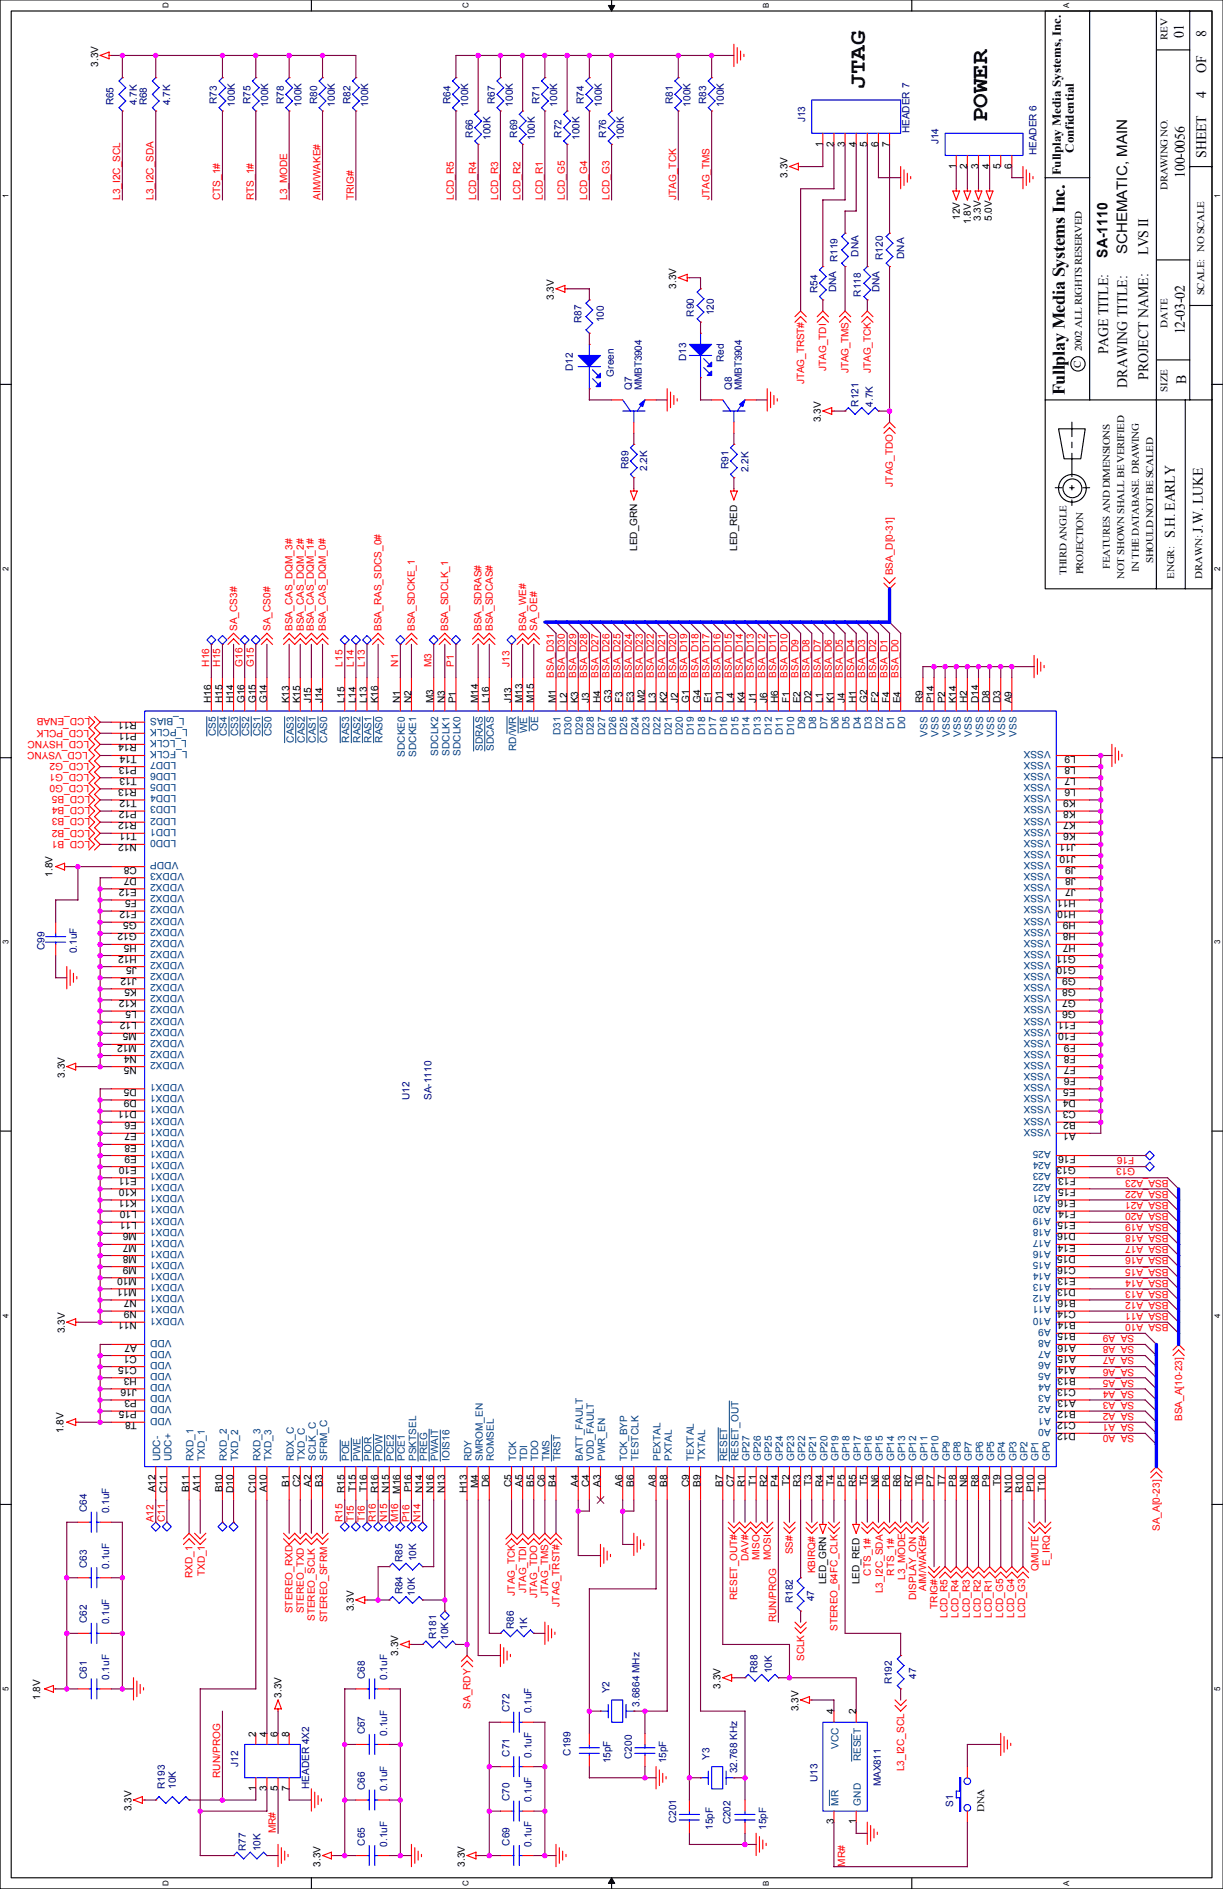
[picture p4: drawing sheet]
<svg xmlns="http://www.w3.org/2000/svg" width="279mm" height="432mm" viewBox="0 0 279 432" stroke-linecap="round" stroke-linejoin="round" font-family="sans-serif">
<defs><g id="words">
<g font-size="5.3">
<text x="197.5" y="20.3" transform="rotate(-90 197.5 20.3)">JTAG</text>
<text x="225.5" y="27.9" transform="rotate(-90 225.5 27.9)">POWER</text>
</g>
<text font-size="4.1" x="243.3" y="90.4" transform="rotate(-90 243.3 90.4)">Fullplay Media Systems Inc.</text>
<g font-size="3.3">
<text x="270.4" y="8.6" transform="rotate(-90 270.4 8.6)">01</text>
<text x="275.5" y="8.4" transform="rotate(-90 275.5 8.4)">8</text>
<text x="275.5" y="16.7" transform="rotate(-90 275.5 16.7)">OF</text>
<text x="275.5" y="22.3" transform="rotate(-90 275.5 22.3)">4</text>
<text x="270.7" y="40.6" transform="rotate(-90 270.7 40.6)">100-0056</text>
<text x="275.5" y="36" transform="rotate(-90 275.5 36)">SHEET</text>
<text x="253" y="58.9" transform="rotate(-90 253 58.9)">SA-1110</text>
<text x="257.5" y="58.1" transform="rotate(-90 257.5 58.1)">SCHEMATIC, MAIN</text>
<text x="262.3" y="58.4" transform="rotate(-90 262.3 58.4)">LVS II</text>
<text x="270.7" y="76.4" transform="rotate(-90 270.7 76.4)">12-03-02</text>
<text x="253.2" y="81" transform="rotate(-90 253.2 81)">PAGE TITLE:</text>
<text x="257.5" y="88.6" transform="rotate(-90 257.5 88.6)">DRAWING TITLE:</text>
<text x="262.3" y="86.8" transform="rotate(-90 262.3 86.8)">PROJECT NAME:</text>
<text x="271" y="87.9" transform="rotate(-90 271 87.9)">B</text>
<text x="268.4" y="122.9" transform="rotate(-90 268.4 122.9)">S.H. EARLY</text>
<text x="274.8" y="121.9" transform="rotate(-90 274.8 121.9)">J.W. LUKE</text>
</g>
<g font-size="2.8">
<text x="245.3" y="34.9" transform="rotate(-90 245.3 34.9)">Confidential</text>
<text x="242.3" y="40.1" transform="rotate(-90 242.3 40.1)">Fullplay Media Systems, Inc.</text>
</g>
<g font-size="2.3">
<text x="266.7" y="9.1" transform="rotate(-90 266.7 9.1)">REV</text>
<text x="22.4" y="15.2" transform="rotate(-90 22.4 15.2)">3.3V</text>
<text x="188" y="33.5" transform="rotate(-90 188 33.5)">1</text>
<text x="190.5" y="33.5" transform="rotate(-90 190.5 33.5)">2</text>
<text x="193" y="33.5" transform="rotate(-90 193 33.5)">3</text>
<text x="195.6" y="33.5" transform="rotate(-90 195.6 33.5)">4</text>
<text x="198.1" y="33.5" transform="rotate(-90 198.1 33.5)">5</text>
<text x="200.7" y="33.5" transform="rotate(-90 200.7 33.5)">6</text>
<text x="203.2" y="33.5" transform="rotate(-90 203.2 33.5)">7</text>
<text x="179.9" y="40.6" transform="rotate(-90 179.9 40.6)">3.3V</text>
<text x="218.4" y="38.6" transform="rotate(-90 218.4 38.6)">1</text>
<text x="221" y="38.6" transform="rotate(-90 221 38.6)">2</text>
<text x="223.5" y="38.6" transform="rotate(-90 223.5 38.6)">3</text>
<text x="226.1" y="38.6" transform="rotate(-90 226.1 38.6)">4</text>
<text x="228.6" y="38.6" transform="rotate(-90 228.6 38.6)">5</text>
<text x="231.1" y="38.6" transform="rotate(-90 231.1 38.6)">6</text>
<text x="266.7" y="43.4" transform="rotate(-90 266.7 43.4)">DRAWING NO.</text>
<text x="219.2" y="50.3" transform="rotate(-90 219.2 50.3)">12V</text>
<text x="221.8" y="51.3" transform="rotate(-90 221.8 51.3)">1.8V</text>
<text x="224.1" y="50.5" transform="rotate(-90 224.1 50.5)">3.3V</text>
<text x="226.6" y="50.5" transform="rotate(-90 226.6 50.5)">5.0V</text>
<text x="126.5" y="68.6" transform="rotate(-90 126.5 68.6)">3.3V</text>
<text x="154.5" y="66" transform="rotate(-90 154.5 66)">3.3V</text>
<text x="275.1" y="67.5" transform="rotate(-90 275.1 67.5)">SCALE: NO SCALE</text>
<text x="266.7" y="74.9" transform="rotate(-90 266.7 74.9)">DATE</text>
<text x="247.2" y="80.2" transform="rotate(-90 247.2 80.2)">2002 ALL RIGHTS RESERVED</text>
<text x="246.9" y="84.1" transform="rotate(-90 246.9 84.1)">C</text>
<text x="266.7" y="89.6" transform="rotate(-90 266.7 89.6)">SIZE</text>
<text x="187.5" y="96.5" transform="rotate(-90 187.5 96.5)">3.3V</text>
<text x="145.6" y="126" transform="rotate(-90 145.6 126)">LED_GRN</text>
<text x="168.4" y="126" transform="rotate(-90 168.4 126)">LED_RED</text>
<text x="243.6" y="131.6" transform="rotate(-90 243.6 131.6)">THIRD ANGLE</text>
<text x="247.4" y="131.3" transform="rotate(-90 247.4 131.3)">PROJECTION</text>
<text x="253.5" y="130" transform="rotate(-90 253.5 130)">FEATURES AND DIMENSIONS</text>
<text x="260.1" y="130.8" transform="rotate(-90 260.1 130.8)">IN THE DATABASE. DRAWING</text>
<text x="263.4" y="128.8" transform="rotate(-90 263.4 128.8)">SHOULD NOT BE SCALED</text>
<text x="256.8" y="132.3" transform="rotate(-90 256.8 132.3)">NOT SHOWN SHALL BE VERIFIED</text>
<text x="268.3" y="132.3" transform="rotate(-90 268.3 132.3)">ENGR:</text>
<text x="274.6" y="132.3" transform="rotate(-90 274.6 132.3)">DRAWN:</text>
<text x="48.3" y="160.8" transform="rotate(-90 48.3 160.8)">H16</text>
<text x="50.8" y="160.8" transform="rotate(-90 50.8 160.8)">H15</text>
<text x="53.3" y="160.8" transform="rotate(-90 53.3 160.8)">H14</text>
<text x="55.9" y="160.8" transform="rotate(-90 55.9 160.8)">G16</text>
<text x="58.4" y="160.8" transform="rotate(-90 58.4 160.8)">G15</text>
<text x="61" y="160.8" transform="rotate(-90 61 160.8)">G14</text>
<text x="66" y="160.8" transform="rotate(-90 66 160.8)">K13</text>
<text x="68.6" y="160.8" transform="rotate(-90 68.6 160.8)">K15</text>
<text x="71.1" y="160.8" transform="rotate(-90 71.1 160.8)">J15</text>
<text x="73.7" y="160.8" transform="rotate(-90 73.7 160.8)">J14</text>
<text x="78.7" y="160.8" transform="rotate(-90 78.7 160.8)">L15</text>
<text x="81.3" y="160.8" transform="rotate(-90 81.3 160.8)">L14</text>
<text x="83.8" y="160.8" transform="rotate(-90 83.8 160.8)">L13</text>
<text x="86.4" y="160.8" transform="rotate(-90 86.4 160.8)">K16</text>
<text x="91.4" y="160.8" transform="rotate(-90 91.4 160.8)">N1</text>
<text x="94" y="160.8" transform="rotate(-90 94 160.8)">N2</text>
<text x="99.1" y="160.8" transform="rotate(-90 99.1 160.8)">M3</text>
<text x="101.6" y="160.8" transform="rotate(-90 101.6 160.8)">N3</text>
<text x="104.1" y="160.8" transform="rotate(-90 104.1 160.8)">P1</text>
<text x="109.2" y="160.8" transform="rotate(-90 109.2 160.8)">M14</text>
<text x="111.8" y="160.8" transform="rotate(-90 111.8 160.8)">L16</text>
<text x="116.8" y="160.8" transform="rotate(-90 116.8 160.8)">J13</text>
<text x="119.4" y="160.8" transform="rotate(-90 119.4 160.8)">M13</text>
<text x="121.9" y="160.8" transform="rotate(-90 121.9 160.8)">M15</text>
<text x="127" y="160.8" transform="rotate(-90 127 160.8)">M1</text>
<text x="129.5" y="160.8" transform="rotate(-90 129.5 160.8)">L2</text>
<text x="132.1" y="160.8" transform="rotate(-90 132.1 160.8)">K3</text>
<text x="134.6" y="160.8" transform="rotate(-90 134.6 160.8)">J3</text>
<text x="137.2" y="160.8" transform="rotate(-90 137.2 160.8)">H4</text>
<text x="139.7" y="160.8" transform="rotate(-90 139.7 160.8)">G3</text>
<text x="142.2" y="160.8" transform="rotate(-90 142.2 160.8)">F3</text>
<text x="144.8" y="160.8" transform="rotate(-90 144.8 160.8)">E3</text>
<text x="147.3" y="160.8" transform="rotate(-90 147.3 160.8)">M2</text>
<text x="149.9" y="160.8" transform="rotate(-90 149.9 160.8)">L3</text>
<text x="152.4" y="160.8" transform="rotate(-90 152.4 160.8)">K2</text>
<text x="154.9" y="160.8" transform="rotate(-90 154.9 160.8)">J2</text>
<text x="157.5" y="160.8" transform="rotate(-90 157.5 160.8)">G1</text>
<text x="160" y="160.8" transform="rotate(-90 160 160.8)">G4</text>
<text x="162.6" y="160.8" transform="rotate(-90 162.6 160.8)">E1</text>
<text x="165.1" y="160.8" transform="rotate(-90 165.1 160.8)">D1</text>
<text x="167.6" y="160.8" transform="rotate(-90 167.6 160.8)">L4</text>
<text x="170.2" y="160.8" transform="rotate(-90 170.2 160.8)">K4</text>
<text x="172.7" y="160.8" transform="rotate(-90 172.7 160.8)">J1</text>
<text x="175.3" y="160.8" transform="rotate(-90 175.3 160.8)">J6</text>
<text x="177.8" y="160.8" transform="rotate(-90 177.8 160.8)">H6</text>
<text x="180.3" y="160.8" transform="rotate(-90 180.3 160.8)">F1</text>
<text x="182.9" y="160.8" transform="rotate(-90 182.9 160.8)">E2</text>
<text x="185.4" y="160.8" transform="rotate(-90 185.4 160.8)">D2</text>
<text x="188" y="160.8" transform="rotate(-90 188 160.8)">L1</text>
<text x="190.5" y="160.8" transform="rotate(-90 190.5 160.8)">K1</text>
<text x="193" y="160.8" transform="rotate(-90 193 160.8)">J4</text>
<text x="195.6" y="160.8" transform="rotate(-90 195.6 160.8)">H1</text>
<text x="198.1" y="160.8" transform="rotate(-90 198.1 160.8)">G2</text>
<text x="200.7" y="160.8" transform="rotate(-90 200.7 160.8)">F2</text>
<text x="203.2" y="160.8" transform="rotate(-90 203.2 160.8)">F4</text>
<text x="205.7" y="160.8" transform="rotate(-90 205.7 160.8)">E4</text>
<text x="210.8" y="160.8" transform="rotate(-90 210.8 160.8)">R9</text>
<text x="213.4" y="160.8" transform="rotate(-90 213.4 160.8)">P14</text>
<text x="215.9" y="160.8" transform="rotate(-90 215.9 160.8)">P2</text>
<text x="218.4" y="160.8" transform="rotate(-90 218.4 160.8)">K14</text>
<text x="221" y="160.8" transform="rotate(-90 221 160.8)">H2</text>
<text x="223.5" y="160.8" transform="rotate(-90 223.5 160.8)">D14</text>
<text x="226.1" y="160.8" transform="rotate(-90 226.1 160.8)">D8</text>
<text x="228.6" y="160.8" transform="rotate(-90 228.6 160.8)">D3</text>
<text x="231.1" y="160.8" transform="rotate(-90 231.1 160.8)">A9</text>
<text x="31.3" y="167.6" transform="rotate(-180 31.3 167.6)">P11</text>
<text x="31.3" y="165.1" transform="rotate(-180 31.3 165.1)">R11</text>
<text x="31.3" y="170.2" transform="rotate(-180 31.3 170.2)">R14</text>
<text x="31.3" y="172.7" transform="rotate(-180 31.3 172.7)">T14</text>
<text x="245.7" y="172.7" transform="rotate(-180 245.7 172.7)">L9</text>
<text x="31.3" y="175.3" transform="rotate(-180 31.3 175.3)">P13</text>
<text x="31.3" y="177.8" transform="rotate(-180 31.3 177.8)">T13</text>
<text x="245.7" y="177.8" transform="rotate(-180 245.7 177.8)">L7</text>
<text x="245.7" y="175.3" transform="rotate(-180 245.7 175.3)">L8</text>
<text x="31.3" y="185.4" transform="rotate(-180 31.3 185.4)">P12</text>
<text x="31.3" y="180.3" transform="rotate(-180 31.3 180.3)">R13</text>
<text x="31.3" y="182.9" transform="rotate(-180 31.3 182.9)">T12</text>
<text x="245.7" y="185.4" transform="rotate(-180 245.7 185.4)">K8</text>
<text x="245.7" y="182.9" transform="rotate(-180 245.7 182.9)">K9</text>
<text x="245.7" y="180.3" transform="rotate(-180 245.7 180.3)">L6</text>
<text x="31.3" y="190.5" transform="rotate(-180 31.3 190.5)">T11</text>
<text x="31.3" y="188" transform="rotate(-180 31.3 188)">R12</text>
<text x="245.7" y="190.5" transform="rotate(-180 245.7 190.5)">K6</text>
<text x="245.7" y="188" transform="rotate(-180 245.7 188)">K7</text>
<text x="31.3" y="193" transform="rotate(-180 31.3 193)">N12</text>
<text x="245.7" y="195.6" transform="rotate(-180 245.7 195.6)">J10</text>
<text x="245.7" y="193" transform="rotate(-180 245.7 193)">J11</text>
<text x="12" y="200.4" transform="rotate(-90 12 200.4)">1.8V</text>
<text x="31.3" y="198.1" transform="rotate(-180 31.3 198.1)">C8</text>
<text x="31.3" y="200.7" transform="rotate(-180 31.3 200.7)">D7</text>
<text x="31.3" y="203.2" transform="rotate(-180 31.3 203.2)">E12</text>
<text x="245.7" y="203.2" transform="rotate(-180 245.7 203.2)">J7</text>
<text x="245.7" y="200.7" transform="rotate(-180 245.7 200.7)">J8</text>
<text x="245.7" y="198.1" transform="rotate(-180 245.7 198.1)">J9</text>
<text x="31.3" y="205.7" transform="rotate(-180 31.3 205.7)">F5</text>
<text x="31.3" y="208.3" transform="rotate(-180 31.3 208.3)">F12</text>
<text x="245.7" y="208.3" transform="rotate(-180 245.7 208.3)">H10</text>
<text x="245.7" y="205.7" transform="rotate(-180 245.7 205.7)">H11</text>
<text x="31.3" y="210.8" transform="rotate(-180 31.3 210.8)">G5</text>
<text x="31.3" y="213.4" transform="rotate(-180 31.3 213.4)">G12</text>
<text x="31.3" y="215.9" transform="rotate(-180 31.3 215.9)">H5</text>
<text x="245.7" y="215.9" transform="rotate(-180 245.7 215.9)">H7</text>
<text x="245.7" y="213.4" transform="rotate(-180 245.7 213.4)">H8</text>
<text x="245.7" y="210.8" transform="rotate(-180 245.7 210.8)">H9</text>
<text x="31.3" y="218.4" transform="rotate(-180 31.3 218.4)">H12</text>
<text x="31.3" y="221" transform="rotate(-180 31.3 221)">J5</text>
<text x="245.7" y="221" transform="rotate(-180 245.7 221)">G10</text>
<text x="245.7" y="218.4" transform="rotate(-180 245.7 218.4)">G11</text>
<text x="31.3" y="223.5" transform="rotate(-180 31.3 223.5)">J12</text>
<text x="31.3" y="226.1" transform="rotate(-180 31.3 226.1)">K5</text>
<text x="245.7" y="226.1" transform="rotate(-180 245.7 226.1)">G8</text>
<text x="245.7" y="223.5" transform="rotate(-180 245.7 223.5)">G9</text>
<text x="31.3" y="228.6" transform="rotate(-180 31.3 228.6)">K12</text>
<text x="31.3" y="231.1" transform="rotate(-180 31.3 231.1)">L5</text>
<text x="31.3" y="233.7" transform="rotate(-180 31.3 233.7)">L12</text>
<text x="245.7" y="233.7" transform="rotate(-180 245.7 233.7)">F11</text>
<text x="245.7" y="231.1" transform="rotate(-180 245.7 231.1)">G6</text>
<text x="245.7" y="228.6" transform="rotate(-180 245.7 228.6)">G7</text>
<text x="31.3" y="236.2" transform="rotate(-180 31.3 236.2)">M5</text>
<text x="31.3" y="238.8" transform="rotate(-180 31.3 238.8)">M12</text>
<text x="245.7" y="238.8" transform="rotate(-180 245.7 238.8)">F9</text>
<text x="245.7" y="236.2" transform="rotate(-180 245.7 236.2)">F10</text>
<text x="31.3" y="241.3" transform="rotate(-180 31.3 241.3)">N4</text>
<text x="31.3" y="243.8" transform="rotate(-180 31.3 243.8)">N5</text>
<text x="245.7" y="243.8" transform="rotate(-180 245.7 243.8)">F7</text>
<text x="245.7" y="241.3" transform="rotate(-180 245.7 241.3)">F8</text>
<text x="14.8" y="246.4" transform="rotate(-90 14.8 246.4)">3.3V</text>
<text x="31.3" y="248.9" transform="rotate(-180 31.3 248.9)">D5</text>
<text x="31.3" y="251.5" transform="rotate(-180 31.3 251.5)">D9</text>
<text x="245.7" y="251.5" transform="rotate(-180 245.7 251.5)">D4</text>
<text x="245.7" y="248.9" transform="rotate(-180 245.7 248.9)">E5</text>
<text x="245.7" y="246.4" transform="rotate(-180 245.7 246.4)">F6</text>
<text x="31.3" y="254" transform="rotate(-180 31.3 254)">D11</text>
<text x="31.3" y="256.5" transform="rotate(-180 31.3 256.5)">E6</text>
<text x="245.7" y="256.5" transform="rotate(-180 245.7 256.5)">B2</text>
<text x="245.7" y="254" transform="rotate(-180 245.7 254)">C3</text>
<text x="31.3" y="259.1" transform="rotate(-180 31.3 259.1)">E7</text>
<text x="31.3" y="261.6" transform="rotate(-180 31.3 261.6)">E8</text>
<text x="245.7" y="259.1" transform="rotate(-180 245.7 259.1)">A1</text>
<text x="31.3" y="264.2" transform="rotate(-180 31.3 264.2)">E9</text>
<text x="31.3" y="266.7" transform="rotate(-180 31.3 266.7)">E10</text>
<text x="31.3" y="269.2" transform="rotate(-180 31.3 269.2)">E11</text>
<text x="245.7" y="269.2" transform="rotate(-180 245.7 269.2)">F13</text>
<text x="245.7" y="264.2" transform="rotate(-180 245.7 264.2)">F16</text>
<text x="245.7" y="266.7" transform="rotate(-180 245.7 266.7)">G13</text>
<text x="31.3" y="271.8" transform="rotate(-180 31.3 271.8)">K10</text>
<text x="31.3" y="274.3" transform="rotate(-180 31.3 274.3)">K11</text>
<text x="245.7" y="274.3" transform="rotate(-180 245.7 274.3)">E16</text>
<text x="245.7" y="271.8" transform="rotate(-180 245.7 271.8)">F15</text>
<text x="31.3" y="276.9" transform="rotate(-180 31.3 276.9)">L10</text>
<text x="31.3" y="279.4" transform="rotate(-180 31.3 279.4)">L11</text>
<text x="31.3" y="281.9" transform="rotate(-180 31.3 281.9)">M6</text>
<text x="245.7" y="281.9" transform="rotate(-180 245.7 281.9)">D16</text>
<text x="245.7" y="279.4" transform="rotate(-180 245.7 279.4)">E15</text>
<text x="245.7" y="276.9" transform="rotate(-180 245.7 276.9)">F14</text>
<text x="31.3" y="284.5" transform="rotate(-180 31.3 284.5)">M7</text>
<text x="31.3" y="287" transform="rotate(-180 31.3 287)">M8</text>
<text x="245.7" y="287" transform="rotate(-180 245.7 287)">D15</text>
<text x="245.7" y="284.5" transform="rotate(-180 245.7 284.5)">E14</text>
<text x="31.3" y="289.6" transform="rotate(-180 31.3 289.6)">M9</text>
<text x="31.3" y="292.1" transform="rotate(-180 31.3 292.1)">M10</text>
<text x="245.7" y="289.6" transform="rotate(-180 245.7 289.6)">C16</text>
<text x="245.7" y="292.1" transform="rotate(-180 245.7 292.1)">E13</text>
<text x="31.3" y="294.6" transform="rotate(-180 31.3 294.6)">M11</text>
<text x="31.3" y="297.2" transform="rotate(-180 31.3 297.2)">N7</text>
<text x="31.3" y="299.7" transform="rotate(-180 31.3 299.7)">N9</text>
<text x="245.7" y="297.2" transform="rotate(-180 245.7 297.2)">B16</text>
<text x="245.7" y="299.7" transform="rotate(-180 245.7 299.7)">C14</text>
<text x="245.7" y="294.6" transform="rotate(-180 245.7 294.6)">D13</text>
<text x="14.8" y="304.8" transform="rotate(-90 14.8 304.8)">3.3V</text>
<text x="31.3" y="302.3" transform="rotate(-180 31.3 302.3)">N11</text>
<text x="245.7" y="302.3" transform="rotate(-180 245.7 302.3)">B14</text>
<text x="245.7" y="304.8" transform="rotate(-180 245.7 304.8)">B15</text>
<text x="31.3" y="307.3" transform="rotate(-180 31.3 307.3)">A7</text>
<text x="31.3" y="309.9" transform="rotate(-180 31.3 309.9)">C1</text>
<text x="245.7" y="309.9" transform="rotate(-180 245.7 309.9)">A15</text>
<text x="245.7" y="307.3" transform="rotate(-180 245.7 307.3)">A16</text>
<text x="31.3" y="312.4" transform="rotate(-180 31.3 312.4)">C15</text>
<text x="31.3" y="315" transform="rotate(-180 31.3 315)">H3</text>
<text x="31.3" y="317.5" transform="rotate(-180 31.3 317.5)">J16</text>
<text x="245.7" y="312.4" transform="rotate(-180 245.7 312.4)">A14</text>
<text x="245.7" y="315" transform="rotate(-180 245.7 315)">B13</text>
<text x="245.7" y="317.5" transform="rotate(-180 245.7 317.5)">C13</text>
<text x="31.3" y="320" transform="rotate(-180 31.3 320)">P3</text>
<text x="31.3" y="322.6" transform="rotate(-180 31.3 322.6)">P15</text>
<text x="245.7" y="320" transform="rotate(-180 245.7 320)">A13</text>
<text x="245.7" y="322.6" transform="rotate(-180 245.7 322.6)">B12</text>
<text x="14.5" y="327.6" transform="rotate(-90 14.5 327.6)">1.8V</text>
<text x="31.3" y="325.1" transform="rotate(-180 31.3 325.1)">T8</text>
<text x="245.7" y="325.1" transform="rotate(-180 245.7 325.1)">C12</text>
<text x="245.7" y="327.7" transform="rotate(-180 245.7 327.7)">D12</text>
<text x="35.6" y="341.1" transform="rotate(-90 35.6 341.1)">A12</text>
<text x="38.1" y="341.2" transform="rotate(-90 38.1 341.2)">C11</text>
<text x="43.2" y="341.1" transform="rotate(-90 43.2 341.1)">B11</text>
<text x="45.7" y="341.1" transform="rotate(-90 45.7 341.1)">A11</text>
<text x="50.8" y="341.1" transform="rotate(-90 50.8 341.1)">B10</text>
<text x="53.3" y="341.2" transform="rotate(-90 53.3 341.2)">D10</text>
<text x="58.4" y="341.2" transform="rotate(-90 58.4 341.2)">C10</text>
<text x="61" y="341.1" transform="rotate(-90 61 341.1)">A10</text>
<text x="66" y="339.8" transform="rotate(-90 66 339.8)">B1</text>
<text x="68.6" y="340" transform="rotate(-90 68.6 340)">C2</text>
<text x="71.1" y="339.8" transform="rotate(-90 71.1 339.8)">A2</text>
<text x="73.7" y="339.8" transform="rotate(-90 73.7 339.8)">B3</text>
<text x="78.7" y="341.2" transform="rotate(-90 78.7 341.2)">R15</text>
<text x="81.3" y="341" transform="rotate(-90 81.3 341)">T15</text>
<text x="83.8" y="341" transform="rotate(-90 83.8 341)">T16</text>
<text x="86.4" y="341.2" transform="rotate(-90 86.4 341.2)">R16</text>
<text x="88.9" y="341.2" transform="rotate(-90 88.9 341.2)">N15</text>
<text x="91.4" y="341.5" transform="rotate(-90 91.4 341.5)">M16</text>
<text x="94" y="341.1" transform="rotate(-90 94 341.1)">P16</text>
<text x="96.5" y="341.2" transform="rotate(-90 96.5 341.2)">N14</text>
<text x="99.1" y="341.2" transform="rotate(-90 99.1 341.2)">N16</text>
<text x="101.6" y="341.2" transform="rotate(-90 101.6 341.2)">N13</text>
<text x="106.7" y="341.2" transform="rotate(-90 106.7 341.2)">H13</text>
<text x="109.2" y="340.2" transform="rotate(-90 109.2 340.2)">M4</text>
<text x="111.8" y="340" transform="rotate(-90 111.8 340)">D6</text>
<text x="116.8" y="340" transform="rotate(-90 116.8 340)">C5</text>
<text x="119.4" y="339.8" transform="rotate(-90 119.4 339.8)">A5</text>
<text x="121.9" y="339.8" transform="rotate(-90 121.9 339.8)">B5</text>
<text x="124.5" y="340" transform="rotate(-90 124.5 340)">C6</text>
<text x="127" y="339.8" transform="rotate(-90 127 339.8)">B4</text>
<text x="132.1" y="339.8" transform="rotate(-90 132.1 339.8)">A4</text>
<text x="134.6" y="340" transform="rotate(-90 134.6 340)">C4</text>
<text x="137.2" y="339.8" transform="rotate(-90 137.2 339.8)">A3</text>
<text x="142.2" y="339.8" transform="rotate(-90 142.2 339.8)">A6</text>
<text x="144.8" y="339.8" transform="rotate(-90 144.8 339.8)">B6</text>
<text x="149.9" y="339.8" transform="rotate(-90 149.9 339.8)">A8</text>
<text x="152.4" y="339.8" transform="rotate(-90 152.4 339.8)">B8</text>
<text x="157.5" y="340" transform="rotate(-90 157.5 340)">C9</text>
<text x="160" y="339.8" transform="rotate(-90 160 339.8)">B9</text>
<text x="165.1" y="339.8" transform="rotate(-90 165.1 339.8)">B7</text>
<text x="167.6" y="340" transform="rotate(-90 167.6 340)">C7</text>
<text x="170.2" y="340" transform="rotate(-90 170.2 340)">R1</text>
<text x="172.7" y="339.7" transform="rotate(-90 172.7 339.7)">T1</text>
<text x="175.3" y="340" transform="rotate(-90 175.3 340)">R2</text>
<text x="177.8" y="339.8" transform="rotate(-90 177.8 339.8)">P4</text>
<text x="180.3" y="339.7" transform="rotate(-90 180.3 339.7)">T2</text>
<text x="182.9" y="340" transform="rotate(-90 182.9 340)">R3</text>
<text x="185.4" y="339.7" transform="rotate(-90 185.4 339.7)">T3</text>
<text x="188" y="340" transform="rotate(-90 188 340)">R4</text>
<text x="190.5" y="339.7" transform="rotate(-90 190.5 339.7)">T4</text>
<text x="193" y="339.8" transform="rotate(-90 193 339.8)">P5</text>
<text x="195.6" y="340" transform="rotate(-90 195.6 340)">R5</text>
<text x="198.1" y="339.7" transform="rotate(-90 198.1 339.7)">T5</text>
<text x="200.7" y="340" transform="rotate(-90 200.7 340)">N6</text>
<text x="203.2" y="339.8" transform="rotate(-90 203.2 339.8)">P6</text>
<text x="205.7" y="340" transform="rotate(-90 205.7 340)">R6</text>
<text x="208.3" y="340" transform="rotate(-90 208.3 340)">R7</text>
<text x="210.8" y="339.7" transform="rotate(-90 210.8 339.7)">T6</text>
<text x="213.4" y="339.8" transform="rotate(-90 213.4 339.8)">P7</text>
<text x="215.9" y="339.7" transform="rotate(-90 215.9 339.7)">T7</text>
<text x="218.4" y="339.8" transform="rotate(-90 218.4 339.8)">P8</text>
<text x="221" y="340" transform="rotate(-90 221 340)">N8</text>
<text x="223.5" y="340" transform="rotate(-90 223.5 340)">R8</text>
<text x="226.1" y="339.8" transform="rotate(-90 226.1 339.8)">P9</text>
<text x="228.6" y="339.7" transform="rotate(-90 228.6 339.7)">T9</text>
<text x="231.1" y="341.2" transform="rotate(-90 231.1 341.2)">N10</text>
<text x="233.7" y="341.2" transform="rotate(-90 233.7 341.2)">R10</text>
<text x="236.2" y="341.1" transform="rotate(-90 236.2 341.1)">P10</text>
<text x="238.8" y="341" transform="rotate(-90 238.8 341)">T10</text>
<text x="188.8" y="362.2" transform="rotate(-90 188.8 362.2)">LED_GRN</text>
<text x="196.4" y="362.2" transform="rotate(-90 196.4 362.2)">LED_RED</text>
<text x="80.8" y="368.3" transform="rotate(-90 80.8 368.3)">3.3V</text>
<text x="91" y="378.4" transform="rotate(-90 91 378.4)">3.3V</text>
<text x="9.2" y="388.6" transform="rotate(-90 9.2 388.6)">1.8V</text>
<text x="64.3" y="388.1" transform="rotate(-90 64.3 388.1)">3.3V</text>
<text x="164.6" y="386.1" transform="rotate(-90 164.6 386.1)">3.3V</text>
<text x="182.4" y="391.1" transform="rotate(-90 182.4 391.1)">3.3V</text>
<text x="190.5" y="391.9" transform="rotate(-90 190.5 391.9)">4</text>
<text x="195.6" y="391.9" transform="rotate(-90 195.6 391.9)">2</text>
<text x="58.4" y="397" transform="rotate(-90 58.4 397)">2</text>
<text x="61" y="397" transform="rotate(-90 61 397)">4</text>
<text x="63.5" y="397" transform="rotate(-90 63.5 397)">6</text>
<text x="66" y="397" transform="rotate(-90 66 397)">8</text>
<text x="30" y="414" transform="rotate(-90 30 414)">3.3V</text>
<text x="58.4" y="409.4" transform="rotate(-90 58.4 409.4)">1</text>
<text x="61" y="409.4" transform="rotate(-90 61 409.4)">3</text>
<text x="63.5" y="409.4" transform="rotate(-90 63.5 409.4)">5</text>
<text x="66" y="409.4" transform="rotate(-90 66 409.4)">7</text>
<text x="190.5" y="417" transform="rotate(-90 190.5 417)">3</text>
<text x="195.6" y="417" transform="rotate(-90 195.6 417)">1</text>
<text x="224.8" y="414.3" transform="rotate(-90 224.8 414.3)">DNA</text>
<text x="73.2" y="426.7" transform="rotate(-90 73.2 426.7)">3.3V</text>
<text x="106.2" y="426.7" transform="rotate(-90 106.2 426.7)">3.3V</text>
</g>
<g font-size="2.3" fill="#000080">
<text x="49.6" y="23.9" transform="rotate(-90 49.6 23.9)">R73</text>
<text x="57.2" y="23.9" transform="rotate(-90 57.2 23.9)">R75</text>
<text x="64.8" y="23.9" transform="rotate(-90 64.8 23.9)">R78</text>
<text x="72.4" y="23.9" transform="rotate(-90 72.4 23.9)">R80</text>
<text x="80.1" y="23.9" transform="rotate(-90 80.1 23.9)">R82</text>
<text x="102.9" y="23.9" transform="rotate(-90 102.9 23.9)">R64</text>
<text x="113.1" y="23.9" transform="rotate(-90 113.1 23.9)">R67</text>
<text x="123.2" y="23.9" transform="rotate(-90 123.2 23.9)">R71</text>
<text x="133.4" y="23.9" transform="rotate(-90 133.4 23.9)">R74</text>
<text x="153.7" y="23.9" transform="rotate(-90 153.7 23.9)">R81</text>
<text x="161.3" y="23.9" transform="rotate(-90 161.3 23.9)">R83</text>
<text x="26" y="24.1" transform="rotate(-90 26 24.1)">R65</text>
<text x="31.3" y="24.1" transform="rotate(-90 31.3 24.1)">4.7K</text>
<text x="33.6" y="24.1" transform="rotate(-90 33.6 24.1)">R68</text>
<text x="38.9" y="24.1" transform="rotate(-90 38.9 24.1)">4.7K</text>
<text x="53.6" y="24.4" transform="rotate(-90 53.6 24.4)">100K</text>
<text x="61.3" y="24.4" transform="rotate(-90 61.3 24.4)">100K</text>
<text x="68.9" y="24.4" transform="rotate(-90 68.9 24.4)">100K</text>
<text x="76.5" y="24.4" transform="rotate(-90 76.5 24.4)">100K</text>
<text x="84.1" y="24.4" transform="rotate(-90 84.1 24.4)">100K</text>
<text x="107" y="24.4" transform="rotate(-90 107 24.4)">100K</text>
<text x="117.1" y="24.4" transform="rotate(-90 117.1 24.4)">100K</text>
<text x="127.3" y="24.4" transform="rotate(-90 127.3 24.4)">100K</text>
<text x="137.5" y="24.4" transform="rotate(-90 137.5 24.4)">100K</text>
<text x="157.8" y="24.4" transform="rotate(-90 157.8 24.4)">100K</text>
<text x="165.4" y="24.4" transform="rotate(-90 165.4 24.4)">100K</text>
<text x="183.9" y="27.9" transform="rotate(-90 183.9 27.9)">J13</text>
<text x="108" y="31.5" transform="rotate(-90 108 31.5)">R66</text>
<text x="112.1" y="32" transform="rotate(-90 112.1 32)">100K</text>
<text x="118.2" y="31.5" transform="rotate(-90 118.2 31.5)">R69</text>
<text x="122.2" y="32" transform="rotate(-90 122.2 32)">100K</text>
<text x="128.3" y="31.5" transform="rotate(-90 128.3 31.5)">R72</text>
<text x="132.4" y="32" transform="rotate(-90 132.4 32)">100K</text>
<text x="138.5" y="31.5" transform="rotate(-90 138.5 31.5)">R76</text>
<text x="142.5" y="32" transform="rotate(-90 142.5 32)">100K</text>
<text x="207.8" y="30.5" transform="rotate(-90 207.8 30.5)">HEADER 7</text>
<text x="214.4" y="33" transform="rotate(-90 214.4 33)">J14</text>
<text x="236.8" y="35.5" transform="rotate(-90 236.8 35.5)">HEADER 6</text>
<text x="191.3" y="59.9" transform="rotate(-90 191.3 59.9)">R119</text>
<text x="196.1" y="58.7" transform="rotate(-90 196.1 58.7)">DNA</text>
<text x="201.7" y="59.4" transform="rotate(-90 201.7 59.4)">R120</text>
<text x="206.5" y="59.2" transform="rotate(-90 206.5 59.2)">DNA</text>
<text x="186.7" y="67" transform="rotate(-90 186.7 67)">R54</text>
<text x="191.1" y="66.8" transform="rotate(-90 191.1 66.8)">DNA</text>
<text x="196.6" y="67.8" transform="rotate(-90 196.6 67.8)">R118</text>
<text x="201" y="66.8" transform="rotate(-90 201 66.8)">DNA</text>
<text x="132.9" y="73.9" transform="rotate(-90 132.9 73.9)">R87</text>
<text x="138" y="73.6" transform="rotate(-90 138 73.6)">100</text>
<text x="158.5" y="72.4" transform="rotate(-90 158.5 72.4)">R90</text>
<text x="163.1" y="72.1" transform="rotate(-90 163.1 72.1)">120</text>
<text x="156.8" y="82.5" transform="rotate(-90 156.8 82.5)">D13</text>
<text x="165.4" y="82.8" transform="rotate(-90 165.4 82.8)">Red</text>
<text x="130.9" y="84.8" transform="rotate(-90 130.9 84.8)">D12</text>
<text x="140.3" y="86.1" transform="rotate(-90 140.3 86.1)">Green</text>
<text x="144.3" y="89.1" transform="rotate(-90 144.3 89.1)">Q7</text>
<text x="146.6" y="89.1" transform="rotate(-90 146.6 89.1)">MMBT3904</text>
<text x="167.2" y="89.1" transform="rotate(-90 167.2 89.1)">Q8</text>
<text x="169.5" y="89.1" transform="rotate(-90 169.5 89.1)">MMBT3904</text>
<text x="196.1" y="92.9" transform="rotate(-90 196.1 92.9)">R121</text>
<text x="199.4" y="92.9" transform="rotate(-90 199.4 92.9)">4.7K</text>
<text x="143.6" y="107.2" transform="rotate(-90 143.6 107.2)">R89</text>
<text x="147.9" y="107.7" transform="rotate(-90 147.9 107.7)">2.2K</text>
<text x="166.4" y="107.2" transform="rotate(-90 166.4 107.2)">R91</text>
<text x="171" y="107.9" transform="rotate(-90 171 107.9)">2.2K</text>
<text x="10.2" y="217.1" transform="rotate(-90 10.2 217.1)">C99</text>
<text x="17.6" y="217.9" transform="rotate(-90 17.6 217.9)">0.1uF</text>
<text x="93.5" y="251.4" transform="rotate(-90 93.5 251.4)">U12</text>
<text x="98.6" y="251.4" transform="rotate(-90 98.6 251.4)">SA-1110</text>
<text x="19.9" y="345.7" transform="rotate(-90 19.9 345.7)">C64</text>
<text x="24.9" y="345.9" transform="rotate(-90 24.9 345.9)">0.1uF</text>
<text x="19.9" y="358.4" transform="rotate(-90 19.9 358.4)">C63</text>
<text x="24.9" y="358.6" transform="rotate(-90 24.9 358.6)">0.1uF</text>
<text x="92" y="357.1" transform="rotate(-90 92 357.1)">R85</text>
<text x="95" y="356.8" transform="rotate(-90 95 356.8)">10K</text>
<text x="92" y="364.5" transform="rotate(-90 92 364.5)">R84</text>
<text x="94.8" y="364.7" transform="rotate(-90 94.8 364.7)">10K</text>
<text x="186" y="366" transform="rotate(-90 186 366)">47</text>
<text x="19.9" y="371.1" transform="rotate(-90 19.9 371.1)">C62</text>
<text x="24.9" y="371.3" transform="rotate(-90 24.9 371.3)">0.1uF</text>
<text x="181.1" y="366.5" transform="rotate(-90 181.1 366.5)">R182</text>
<text x="99.6" y="374.6" transform="rotate(-90 99.6 374.6)">R181</text>
<text x="102.4" y="374.9" transform="rotate(-90 102.4 374.9)">10K</text>
<text x="117.4" y="372.3" transform="rotate(-90 117.4 372.3)">R86</text>
<text x="120.4" y="372.6" transform="rotate(-90 120.4 372.6)">1K</text>
<text x="19.9" y="383.8" transform="rotate(-90 19.9 383.8)">C61</text>
<text x="83.4" y="383.8" transform="rotate(-90 83.4 383.8)">C68</text>
<text x="173" y="382.5" transform="rotate(-90 173 382.5)">R88</text>
<text x="176.3" y="382.5" transform="rotate(-90 176.3 382.5)">10K</text>
<text x="209.3" y="383.8" transform="rotate(-90 209.3 383.8)">47</text>
<text x="24.9" y="384" transform="rotate(-90 24.9 384)">0.1uF</text>
<text x="88.4" y="384" transform="rotate(-90 88.4 384)">0.1uF</text>
<text x="139.2" y="387.1" transform="rotate(-90 139.2 387.1)">Y2</text>
<text x="203.8" y="385" transform="rotate(-90 203.8 385)">R192</text>
<text x="116.4" y="391.4" transform="rotate(-90 116.4 391.4)">C72</text>
<text x="121.5" y="391.6" transform="rotate(-90 121.5 391.6)">0.1uF</text>
<text x="146.1" y="390.1" transform="rotate(-90 146.1 390.1)">3.6864 MHz</text>
<text x="83.4" y="396.5" transform="rotate(-90 83.4 396.5)">C67</text>
<text x="88.4" y="396.7" transform="rotate(-90 88.4 396.7)">0.1uF</text>
<text x="116.4" y="401.6" transform="rotate(-90 116.4 401.6)">C71</text>
<text x="121.5" y="401.8" transform="rotate(-90 121.5 401.8)">0.1uF</text>
<text x="130.3" y="401.3" transform="rotate(-90 130.3 401.3)">C199</text>
<text x="54.4" y="403.8" transform="rotate(-90 54.4 403.8)">J12</text>
<text x="139.5" y="403.1" transform="rotate(-90 139.5 403.1)">15pF</text>
<text x="144.3" y="402.1" transform="rotate(-90 144.3 402.1)">C200</text>
<text x="152.2" y="403.1" transform="rotate(-90 152.2 403.1)">15pF</text>
<text x="162.1" y="402.3" transform="rotate(-90 162.1 402.3)">Y3</text>
<text x="168.4" y="405.4" transform="rotate(-90 168.4 405.4)">32.768 KHz</text>
<text x="186.7" y="407.4" transform="rotate(-90 186.7 407.4)">U13</text>
<text x="37.6" y="408.9" transform="rotate(-90 37.6 408.9)">R193</text>
<text x="40.2" y="408.9" transform="rotate(-90 40.2 408.9)">10K</text>
<text x="70.7" y="408.9" transform="rotate(-90 70.7 408.9)">HEADER 4X2</text>
<text x="83.4" y="409.2" transform="rotate(-90 83.4 409.2)">C66</text>
<text x="88.4" y="409.4" transform="rotate(-90 88.4 409.4)">0.1uF</text>
<text x="116.4" y="411.7" transform="rotate(-90 116.4 411.7)">C70</text>
<text x="121.5" y="412" transform="rotate(-90 121.5 412)">0.1uF</text>
<text x="201.2" y="408.2" transform="rotate(-90 201.2 408.2)">MAX811</text>
<text x="217.7" y="413" transform="rotate(-90 217.7 413)">S1</text>
<text x="154.5" y="416.8" transform="rotate(-90 154.5 416.8)">C201</text>
<text x="162.9" y="418.3" transform="rotate(-90 162.9 418.3)">15pF</text>
<text x="166.9" y="417" transform="rotate(-90 166.9 417)">C202</text>
<text x="175" y="418.3" transform="rotate(-90 175 418.3)">15pF</text>
<text x="56.2" y="423.1" transform="rotate(-90 56.2 423.1)">R77</text>
<text x="59.5" y="423.1" transform="rotate(-90 59.5 423.1)">10K</text>
<text x="83.4" y="421.9" transform="rotate(-90 83.4 421.9)">C65</text>
<text x="88.4" y="422.1" transform="rotate(-90 88.4 422.1)">0.1uF</text>
<text x="116.4" y="421.9" transform="rotate(-90 116.4 421.9)">C69</text>
<text x="121.5" y="422.1" transform="rotate(-90 121.5 422.1)">0.1uF</text>
</g>
<g font-size="2.3" fill="#f00">
<text x="27.5" y="45.7" transform="rotate(-90 27.5 45.7)">L3_I2C_SCL</text>
<text x="35.1" y="45.7" transform="rotate(-90 35.1 45.7)">L3_I2C_SDA</text>
<text x="50.3" y="45.7" transform="rotate(-90 50.3 45.7)">CTS_1#</text>
<text x="58" y="45.7" transform="rotate(-90 58 45.7)">RTS_1#</text>
<text x="65.6" y="45.7" transform="rotate(-90 65.6 45.7)">L3_MODE</text>
<text x="73.2" y="45.7" transform="rotate(-90 73.2 45.7)">AIM/WAKE#</text>
<text x="80.8" y="45.7" transform="rotate(-90 80.8 45.7)">TRIG#</text>
<text x="103.7" y="45.7" transform="rotate(-90 103.7 45.7)">LCD_R5</text>
<text x="108.8" y="45.7" transform="rotate(-90 108.8 45.7)">LCD_R4</text>
<text x="113.8" y="45.7" transform="rotate(-90 113.8 45.7)">LCD_R3</text>
<text x="118.9" y="45.7" transform="rotate(-90 118.9 45.7)">LCD_R2</text>
<text x="124" y="45.7" transform="rotate(-90 124 45.7)">LCD_R1</text>
<text x="129.1" y="45.7" transform="rotate(-90 129.1 45.7)">LCD_G5</text>
<text x="134.2" y="45.7" transform="rotate(-90 134.2 45.7)">LCD_G4</text>
<text x="139.2" y="45.7" transform="rotate(-90 139.2 45.7)">LCD_G3</text>
<text x="154.5" y="45.7" transform="rotate(-90 154.5 45.7)">JTAG_TCK</text>
<text x="162.1" y="45.7" transform="rotate(-90 162.1 45.7)">JTAG_TMS</text>
<text x="183.7" y="87.9" transform="rotate(-90 183.7 87.9)">JTAG_TRST#</text>
<text x="188.8" y="84.8" transform="rotate(-90 188.8 84.8)">JTAG_TDI</text>
<text x="193.8" y="85.3" transform="rotate(-90 193.8 85.3)">JTAG_TMS</text>
<text x="198.9" y="85.3" transform="rotate(-90 198.9 85.3)">JTAG_TCK</text>
<text x="204" y="111.2" transform="rotate(-90 204 111.2)">JTAG_TDO</text>
<text x="204" y="131.6" transform="rotate(-90 204 131.6)">BSA_D[0-31]</text>
<text x="54.1" y="144.3" transform="rotate(-90 54.1 144.3)">SA_CS3#</text>
<text x="61.8" y="144.3" transform="rotate(-90 61.8 144.3)">SA_CS0#</text>
<text x="66.8" y="144.3" transform="rotate(-90 66.8 144.3)">BSA_CAS_DQM_3#</text>
<text x="69.4" y="144.3" transform="rotate(-90 69.4 144.3)">BSA_CAS_DQM_2#</text>
<text x="71.7" y="144.3" transform="rotate(-90 71.7 144.3)">BSA_CAS_DQM_1#</text>
<text x="74.5" y="144.3" transform="rotate(-90 74.5 144.3)">BSA_CAS_DQM_0#</text>
<text x="87.2" y="144.3" transform="rotate(-90 87.2 144.3)">BSA_RAS_SDCS_0#</text>
<text x="94.8" y="144.3" transform="rotate(-90 94.8 144.3)">BSA_SDCKE_1</text>
<text x="102.4" y="144.3" transform="rotate(-90 102.4 144.3)">BSA_SDCLK_1</text>
<text x="110" y="144.3" transform="rotate(-90 110 144.3)">BSA_SDRAS#</text>
<text x="112.6" y="144.3" transform="rotate(-90 112.6 144.3)">BSA_SDCAS#</text>
<text x="120.2" y="144.3" transform="rotate(-90 120.2 144.3)">BSA_WE#</text>
<text x="122.7" y="144.3" transform="rotate(-90 122.7 144.3)">SA_OE#</text>
<text x="47.8" y="152.4" transform="rotate(-90 47.8 152.4)">H16</text>
<text x="50.3" y="152.4" transform="rotate(-90 50.3 152.4)">H15</text>
<text x="55.4" y="152.4" transform="rotate(-90 55.4 152.4)">G16</text>
<text x="58" y="152.4" transform="rotate(-90 58 152.4)">G15</text>
<text x="78.3" y="152.4" transform="rotate(-90 78.3 152.4)">L15</text>
<text x="80.8" y="152.4" transform="rotate(-90 80.8 152.4)">L14</text>
<text x="83.4" y="152.4" transform="rotate(-90 83.4 152.4)">L13</text>
<text x="91" y="152.4" transform="rotate(-90 91 152.4)">N1</text>
<text x="98.6" y="152.4" transform="rotate(-90 98.6 152.4)">M3</text>
<text x="103.7" y="152.4" transform="rotate(-90 103.7 152.4)">P1</text>
<text x="116.4" y="152.4" transform="rotate(-90 116.4 152.4)">J13</text>
<text x="126.5" y="154.9" transform="rotate(-90 126.5 154.9)">BSA_D31</text>
<text x="129.1" y="154.9" transform="rotate(-90 129.1 154.9)">BSA_D30</text>
<text x="131.6" y="154.9" transform="rotate(-90 131.6 154.9)">BSA_D29</text>
<text x="134.2" y="154.9" transform="rotate(-90 134.2 154.9)">BSA_D28</text>
<text x="136.7" y="154.9" transform="rotate(-90 136.7 154.9)">BSA_D27</text>
<text x="139.2" y="154.9" transform="rotate(-90 139.2 154.9)">BSA_D26</text>
<text x="141.8" y="154.9" transform="rotate(-90 141.8 154.9)">BSA_D25</text>
<text x="144.3" y="154.9" transform="rotate(-90 144.3 154.9)">BSA_D24</text>
<text x="146.9" y="154.9" transform="rotate(-90 146.9 154.9)">BSA_D23</text>
<text x="149.4" y="154.9" transform="rotate(-90 149.4 154.9)">BSA_D22</text>
<text x="151.9" y="154.9" transform="rotate(-90 151.9 154.9)">BSA_D21</text>
<text x="154.5" y="154.9" transform="rotate(-90 154.5 154.9)">BSA_D20</text>
<text x="157" y="154.9" transform="rotate(-90 157 154.9)">BSA_D19</text>
<text x="159.6" y="154.9" transform="rotate(-90 159.6 154.9)">BSA_D18</text>
<text x="162.1" y="154.9" transform="rotate(-90 162.1 154.9)">BSA_D17</text>
<text x="164.6" y="154.9" transform="rotate(-90 164.6 154.9)">BSA_D16</text>
<text x="167.2" y="154.9" transform="rotate(-90 167.2 154.9)">BSA_D15</text>
<text x="169.7" y="154.9" transform="rotate(-90 169.7 154.9)">BSA_D14</text>
<text x="172.3" y="154.9" transform="rotate(-90 172.3 154.9)">BSA_D13</text>
<text x="174.8" y="154.9" transform="rotate(-90 174.8 154.9)">BSA_D12</text>
<text x="177.3" y="154.9" transform="rotate(-90 177.3 154.9)">BSA_D11</text>
<text x="179.9" y="154.9" transform="rotate(-90 179.9 154.9)">BSA_D10</text>
<text x="182.4" y="154.9" transform="rotate(-90 182.4 154.9)">BSA_D9</text>
<text x="185" y="154.9" transform="rotate(-90 185 154.9)">BSA_D8</text>
<text x="187.5" y="154.9" transform="rotate(-90 187.5 154.9)">BSA_D7</text>
<text x="190" y="154.9" transform="rotate(-90 190 154.9)">BSA_D6</text>
<text x="192.6" y="154.9" transform="rotate(-90 192.6 154.9)">BSA_D5</text>
<text x="195.1" y="154.9" transform="rotate(-90 195.1 154.9)">BSA_D4</text>
<text x="197.7" y="154.9" transform="rotate(-90 197.7 154.9)">BSA_D3</text>
<text x="200.2" y="154.9" transform="rotate(-90 200.2 154.9)">BSA_D2</text>
<text x="202.7" y="154.9" transform="rotate(-90 202.7 154.9)">BSA_D1</text>
<text x="205.3" y="154.9" transform="rotate(-90 205.3 154.9)">BSA_D0</text>
<text x="20.3" y="166.8" transform="rotate(-180 20.3 166.8)">LCD_PCLK</text>
<text x="20.6" y="164.2" transform="rotate(-180 20.6 164.2)">LCD_ENAB</text>
<text x="20.1" y="171.9" transform="rotate(-180 20.1 171.9)">LCD_VSYNC</text>
<text x="20.3" y="169.3" transform="rotate(-180 20.3 169.3)">LCD_HSYNC</text>
<text x="20.3" y="179.5" transform="rotate(-180 20.3 179.5)">LCD_G0</text>
<text x="20.3" y="176.9" transform="rotate(-180 20.3 176.9)">LCD_G1</text>
<text x="20.3" y="174.4" transform="rotate(-180 20.3 174.4)">LCD_G2</text>
<text x="20.6" y="184.6" transform="rotate(-180 20.6 184.6)">LCD_B4</text>
<text x="20.6" y="182" transform="rotate(-180 20.6 182)">LCD_B5</text>
<text x="20.6" y="189.6" transform="rotate(-180 20.6 189.6)">LCD_B2</text>
<text x="20.6" y="187.1" transform="rotate(-180 20.6 187.1)">LCD_B3</text>
<text x="20.6" y="192.2" transform="rotate(-180 20.6 192.2)">LCD_B1</text>
<text x="259.1" y="264.6" transform="rotate(-180 259.1 264.6)">F16</text>
<text x="259.4" y="267.1" transform="rotate(-180 259.4 267.1)">G13</text>
<text x="267" y="269.6" transform="rotate(-180 267 269.6)">BSA_A23</text>
<text x="267" y="272.2" transform="rotate(-180 267 272.2)">BSA_A22</text>
<text x="267" y="274.7" transform="rotate(-180 267 274.7)">BSA_A21</text>
<text x="267" y="279.8" transform="rotate(-180 267 279.8)">BSA_A19</text>
<text x="267" y="277.3" transform="rotate(-180 267 277.3)">BSA_A20</text>
<text x="267" y="287.4" transform="rotate(-180 267 287.4)">BSA_A16</text>
<text x="267" y="282.3" transform="rotate(-180 267 282.3)">BSA_A18</text>
<text x="267" y="284.9" transform="rotate(-180 267 284.9)">BSA_A17</text>
<text x="267" y="290" transform="rotate(-180 267 290)">BSA_A15</text>
<text x="267" y="292.5" transform="rotate(-180 267 292.5)">BSA_A14</text>
<text x="267" y="295" transform="rotate(-180 267 295)">BSA_A13</text>
<text x="267" y="297.6" transform="rotate(-180 267 297.6)">BSA_A12</text>
<text x="259.1" y="305.2" transform="rotate(-180 259.1 305.2)">SA_A9</text>
<text x="267" y="300.1" transform="rotate(-180 267 300.1)">BSA_A11</text>
<text x="267" y="302.7" transform="rotate(-180 267 302.7)">BSA_A10</text>
<text x="259.1" y="307.7" transform="rotate(-180 259.1 307.7)">SA_A8</text>
<text x="259.1" y="310.3" transform="rotate(-180 259.1 310.3)">SA_A7</text>
<text x="259.1" y="315.4" transform="rotate(-180 259.1 315.4)">SA_A5</text>
<text x="259.1" y="317.9" transform="rotate(-180 259.1 317.9)">SA_A4</text>
<text x="259.1" y="312.8" transform="rotate(-180 259.1 312.8)">SA_A6</text>
<text x="259.1" y="323" transform="rotate(-180 259.1 323)">SA_A2</text>
<text x="259.1" y="320.4" transform="rotate(-180 259.1 320.4)">SA_A3</text>
<text x="259.1" y="328.1" transform="rotate(-180 259.1 328.1)">SA_A0</text>
<text x="259.1" y="325.5" transform="rotate(-180 259.1 325.5)">SA_A1</text>
<text x="270" y="324.8" transform="rotate(-90 270 324.8)">BSA_A[10-23]</text>
<text x="35.1" y="348" transform="rotate(-90 35.1 348)">A12</text>
<text x="37.6" y="348" transform="rotate(-90 37.6 348)">C11</text>
<text x="78.3" y="348" transform="rotate(-90 78.3 348)">R15</text>
<text x="80.8" y="348" transform="rotate(-90 80.8 348)">T15</text>
<text x="83.4" y="348" transform="rotate(-90 83.4 348)">T16</text>
<text x="85.9" y="348" transform="rotate(-90 85.9 348)">R16</text>
<text x="88.4" y="348" transform="rotate(-90 88.4 348)">N15</text>
<text x="91" y="348" transform="rotate(-90 91 348)">M16</text>
<text x="93.5" y="348" transform="rotate(-90 93.5 348)">P16</text>
<text x="96.1" y="348" transform="rotate(-90 96.1 348)">N14</text>
<text x="265" y="350" transform="rotate(-90 265 350)">SA_A[0-23]</text>
<text x="171" y="356.8" transform="rotate(-90 171 356.8)">DAV#</text>
<text x="173.5" y="356.6" transform="rotate(-90 173.5 356.6)">MISO</text>
<text x="176.1" y="356.6" transform="rotate(-90 176.1 356.6)">MOSI</text>
<text x="181.1" y="355.3" transform="rotate(-90 181.1 355.3)">SS#</text>
<text x="186.2" y="359.6" transform="rotate(-90 186.2 359.6)">KBIRQ#</text>
<text x="237.3" y="359.1" transform="rotate(-90 237.3 359.1)">QMUTE</text>
<text x="239.8" y="357.9" transform="rotate(-90 239.8 357.9)">E_IRQ</text>
<text x="44" y="360.7" transform="rotate(-90 44 360.7)">RXD_1</text>
<text x="46.8" y="360.2" transform="rotate(-90 46.8 360.2)">TXD_1</text>
<text x="117.6" y="364.7" transform="rotate(-90 117.6 364.7)">JTAG_TCK</text>
<text x="120.2" y="364.2" transform="rotate(-90 120.2 364.2)">JTAG_TDI</text>
<text x="122.7" y="365.2" transform="rotate(-90 122.7 365.2)">JTAG_TDO</text>
<text x="125.3" y="364.7" transform="rotate(-90 125.3 364.7)">JTAG_TMS</text>
<text x="168.4" y="365.7" transform="rotate(-90 168.4 365.7)">RESET_OUT#</text>
<text x="198.9" y="360.2" transform="rotate(-90 198.9 360.2)">CTS_1#</text>
<text x="201.7" y="364.2" transform="rotate(-90 201.7 364.2)">L3_I2C_SDA</text>
<text x="204.3" y="360.2" transform="rotate(-90 204.3 360.2)">RTS_1#</text>
<text x="206.8" y="361.2" transform="rotate(-90 206.8 361.2)">L3_MODE</text>
<text x="209.3" y="365.7" transform="rotate(-90 209.3 365.7)">DISPLAY_ON</text>
<text x="211.6" y="363.7" transform="rotate(-90 211.6 363.7)">AIM/WAKE#</text>
<text x="66.8" y="368.8" transform="rotate(-90 66.8 368.8)">STEREO_RXD</text>
<text x="69.4" y="368.8" transform="rotate(-90 69.4 368.8)">STEREO_TXD</text>
<text x="71.9" y="370.6" transform="rotate(-90 71.9 370.6)">STEREO_SCLK</text>
<text x="74.7" y="370.8" transform="rotate(-90 74.7 370.8)">STEREO_SFRM</text>
<text x="127.8" y="367.3" transform="rotate(-90 127.8 367.3)">JTAG_TRST#</text>
<text x="177.3" y="370.8" transform="rotate(-90 177.3 370.8)">RUN/PROG</text>
<text x="214.2" y="367.8" transform="rotate(-90 214.2 367.8)">TRIG#</text>
<text x="216.5" y="369.8" transform="rotate(-90 216.5 369.8)">LCD_R5</text>
<text x="219" y="369.8" transform="rotate(-90 219 369.8)">LCD_R4</text>
<text x="221.5" y="369.8" transform="rotate(-90 221.5 369.8)">LCD_R3</text>
<text x="224.1" y="369.8" transform="rotate(-90 224.1 369.8)">LCD_R2</text>
<text x="226.6" y="369.8" transform="rotate(-90 226.6 369.8)">LCD_R1</text>
<text x="229.2" y="369.8" transform="rotate(-90 229.2 369.8)">LCD_G5</text>
<text x="231.7" y="369.8" transform="rotate(-90 231.7 369.8)">LCD_G4</text>
<text x="234.2" y="369.8" transform="rotate(-90 234.2 369.8)">LCD_G3</text>
<text x="191.3" y="372.9" transform="rotate(-90 191.3 372.9)">STEREO_64FC_CLK</text>
<text x="183.7" y="379.7" transform="rotate(-90 183.7 379.7)">SCLK</text>
<text x="107.5" y="390.6" transform="rotate(-90 107.5 390.6)">SA_RDY</text>
<text x="50.3" y="406.4" transform="rotate(-90 50.3 406.4)">RUN/PROG</text>
<text x="206.5" y="404.9" transform="rotate(-90 206.5 404.9)">L3_I2C_SCL</text>
<text x="63" y="419.1" transform="rotate(-90 63 419.1)">MR#</text>
<text x="193.1" y="426.7" transform="rotate(-90 193.1 426.7)">MR#</text>
</g>
<g font-size="2.3" fill="#004080">
<text x="42.2" y="164" transform="rotate(-180 42.2 164)">L_BIAS</text>
<text x="42.9" y="166.6" transform="rotate(-180 42.9 166.6)">L_PCLK</text>
<text x="120.4" y="167.6" transform="rotate(-90 120.4 167.6)">WE</text>
<text x="123" y="167.1" transform="rotate(-90 123 167.1)">OE</text>
<text x="128.1" y="168" transform="rotate(-90 128.1 168)">D31</text>
<text x="130.6" y="168" transform="rotate(-90 130.6 168)">D30</text>
<text x="133.1" y="168" transform="rotate(-90 133.1 168)">D29</text>
<text x="135.7" y="168" transform="rotate(-90 135.7 168)">D28</text>
<text x="138.2" y="168" transform="rotate(-90 138.2 168)">D27</text>
<text x="140.8" y="168" transform="rotate(-90 140.8 168)">D26</text>
<text x="143.3" y="168" transform="rotate(-90 143.3 168)">D25</text>
<text x="145.8" y="168" transform="rotate(-90 145.8 168)">D24</text>
<text x="148.4" y="168" transform="rotate(-90 148.4 168)">D23</text>
<text x="150.9" y="168" transform="rotate(-90 150.9 168)">D22</text>
<text x="153.5" y="168" transform="rotate(-90 153.5 168)">D21</text>
<text x="156" y="168" transform="rotate(-90 156 168)">D20</text>
<text x="158.5" y="168" transform="rotate(-90 158.5 168)">D19</text>
<text x="161.1" y="168" transform="rotate(-90 161.1 168)">D18</text>
<text x="163.6" y="168" transform="rotate(-90 163.6 168)">D17</text>
<text x="166.2" y="168" transform="rotate(-90 166.2 168)">D16</text>
<text x="168.7" y="168" transform="rotate(-90 168.7 168)">D15</text>
<text x="171.2" y="168" transform="rotate(-90 171.2 168)">D14</text>
<text x="173.8" y="168" transform="rotate(-90 173.8 168)">D13</text>
<text x="176.3" y="168" transform="rotate(-90 176.3 168)">D12</text>
<text x="178.9" y="168" transform="rotate(-90 178.9 168)">D11</text>
<text x="181.4" y="168" transform="rotate(-90 181.4 168)">D10</text>
<text x="183.9" y="166.7" transform="rotate(-90 183.9 166.7)">D9</text>
<text x="186.5" y="166.7" transform="rotate(-90 186.5 166.7)">D8</text>
<text x="189" y="166.7" transform="rotate(-90 189 166.7)">D7</text>
<text x="191.6" y="166.7" transform="rotate(-90 191.6 166.7)">D6</text>
<text x="194.1" y="166.7" transform="rotate(-90 194.1 166.7)">D5</text>
<text x="196.6" y="166.7" transform="rotate(-90 196.6 166.7)">D4</text>
<text x="199.2" y="166.7" transform="rotate(-90 199.2 166.7)">D3</text>
<text x="201.7" y="166.7" transform="rotate(-90 201.7 166.7)">D2</text>
<text x="204.3" y="166.7" transform="rotate(-90 204.3 166.7)">D1</text>
<text x="206.8" y="166.7" transform="rotate(-90 206.8 166.7)">D0</text>
<text x="42.7" y="169.1" transform="rotate(-180 42.7 169.1)">L_LCLK</text>
<text x="42.8" y="171.6" transform="rotate(-180 42.8 171.6)">L_FCLK</text>
<text x="49.3" y="168.3" transform="rotate(-90 49.3 168.3)">CS5</text>
<text x="51.9" y="168.3" transform="rotate(-90 51.9 168.3)">CS4</text>
<text x="54.4" y="168.3" transform="rotate(-90 54.4 168.3)">CS3</text>
<text x="56.9" y="168.3" transform="rotate(-90 56.9 168.3)">CS2</text>
<text x="59.5" y="168.3" transform="rotate(-90 59.5 168.3)">CS1</text>
<text x="62" y="168.3" transform="rotate(-90 62 168.3)">CS0</text>
<text x="67.1" y="169.8" transform="rotate(-90 67.1 169.8)">CAS3</text>
<text x="69.6" y="169.8" transform="rotate(-90 69.6 169.8)">CAS2</text>
<text x="72.2" y="169.8" transform="rotate(-90 72.2 169.8)">CAS1</text>
<text x="74.7" y="169.8" transform="rotate(-90 74.7 169.8)">CAS0</text>
<text x="79.8" y="169.8" transform="rotate(-90 79.8 169.8)">RAS3</text>
<text x="82.3" y="169.8" transform="rotate(-90 82.3 169.8)">RAS2</text>
<text x="84.9" y="169.8" transform="rotate(-90 84.9 169.8)">RAS1</text>
<text x="87.4" y="169.8" transform="rotate(-90 87.4 169.8)">RAS0</text>
<text x="92.5" y="173" transform="rotate(-90 92.5 173)">SDCKE0</text>
<text x="95" y="173" transform="rotate(-90 95 173)">SDCKE1</text>
<text x="100.1" y="172.7" transform="rotate(-90 100.1 172.7)">SDCLK2</text>
<text x="102.7" y="172.7" transform="rotate(-90 102.7 172.7)">SDCLK1</text>
<text x="105.2" y="172.7" transform="rotate(-90 105.2 172.7)">SDCLK0</text>
<text x="110.3" y="171.7" transform="rotate(-90 110.3 171.7)">SDRAS</text>
<text x="112.8" y="171.7" transform="rotate(-90 112.8 171.7)">SDCAS</text>
<text x="117.9" y="171.6" transform="rotate(-90 117.9 171.6)">RD/WR</text>
<text x="211.9" y="168.4" transform="rotate(-90 211.9 168.4)">VSS</text>
<text x="214.4" y="168.4" transform="rotate(-90 214.4 168.4)">VSS</text>
<text x="217" y="168.4" transform="rotate(-90 217 168.4)">VSS</text>
<text x="219.5" y="168.4" transform="rotate(-90 219.5 168.4)">VSS</text>
<text x="222" y="168.4" transform="rotate(-90 222 168.4)">VSS</text>
<text x="224.6" y="168.4" transform="rotate(-90 224.6 168.4)">VSS</text>
<text x="227.1" y="168.4" transform="rotate(-90 227.1 168.4)">VSS</text>
<text x="229.7" y="168.4" transform="rotate(-90 229.7 168.4)">VSS</text>
<text x="232.2" y="168.4" transform="rotate(-90 232.2 168.4)">VSS</text>
<text x="240.1" y="171.6" transform="rotate(-180 240.1 171.6)">VSSX</text>
<text x="40.2" y="176.7" transform="rotate(-180 40.2 176.7)">LDD6</text>
<text x="40.2" y="174.2" transform="rotate(-180 40.2 174.2)">LDD7</text>
<text x="40.2" y="179.3" transform="rotate(-180 40.2 179.3)">LDD5</text>
<text x="240.1" y="179.3" transform="rotate(-180 240.1 179.3)">VSSX</text>
<text x="240.1" y="176.7" transform="rotate(-180 240.1 176.7)">VSSX</text>
<text x="240.1" y="174.2" transform="rotate(-180 240.1 174.2)">VSSX</text>
<text x="40.2" y="181.8" transform="rotate(-180 40.2 181.8)">LDD4</text>
<text x="40.2" y="184.3" transform="rotate(-180 40.2 184.3)">LDD3</text>
<text x="240.1" y="184.3" transform="rotate(-180 240.1 184.3)">VSSX</text>
<text x="240.1" y="181.8" transform="rotate(-180 240.1 181.8)">VSSX</text>
<text x="40.2" y="192" transform="rotate(-180 40.2 192)">LDD0</text>
<text x="40.2" y="189.4" transform="rotate(-180 40.2 189.4)">LDD1</text>
<text x="40.2" y="186.9" transform="rotate(-180 40.2 186.9)">LDD2</text>
<text x="240.1" y="189.4" transform="rotate(-180 240.1 189.4)">VSSX</text>
<text x="240.1" y="186.9" transform="rotate(-180 240.1 186.9)">VSSX</text>
<text x="240.1" y="192" transform="rotate(-180 240.1 192)">VSSX</text>
<text x="40.7" y="197" transform="rotate(-180 40.7 197)">VDDP</text>
<text x="240.1" y="197" transform="rotate(-180 240.1 197)">VSSX</text>
<text x="240.1" y="194.5" transform="rotate(-180 240.1 194.5)">VSSX</text>
<text x="42" y="199.6" transform="rotate(-180 42 199.6)">VDDX3</text>
<text x="42" y="202.1" transform="rotate(-180 42 202.1)">VDDX2</text>
<text x="240.1" y="202.1" transform="rotate(-180 240.1 202.1)">VSSX</text>
<text x="240.1" y="199.6" transform="rotate(-180 240.1 199.6)">VSSX</text>
<text x="42" y="204.7" transform="rotate(-180 42 204.7)">VDDX2</text>
<text x="42" y="207.2" transform="rotate(-180 42 207.2)">VDDX2</text>
<text x="42" y="209.7" transform="rotate(-180 42 209.7)">VDDX2</text>
<text x="240.1" y="209.7" transform="rotate(-180 240.1 209.7)">VSSX</text>
<text x="240.1" y="207.2" transform="rotate(-180 240.1 207.2)">VSSX</text>
<text x="240.1" y="204.7" transform="rotate(-180 240.1 204.7)">VSSX</text>
<text x="42" y="212.3" transform="rotate(-180 42 212.3)">VDDX2</text>
<text x="42" y="214.8" transform="rotate(-180 42 214.8)">VDDX2</text>
<text x="240.1" y="214.8" transform="rotate(-180 240.1 214.8)">VSSX</text>
<text x="240.1" y="212.3" transform="rotate(-180 240.1 212.3)">VSSX</text>
<text x="42" y="219.9" transform="rotate(-180 42 219.9)">VDDX2</text>
<text x="42" y="217.4" transform="rotate(-180 42 217.4)">VDDX2</text>
<text x="240.1" y="219.9" transform="rotate(-180 240.1 219.9)">VSSX</text>
<text x="240.1" y="217.4" transform="rotate(-180 240.1 217.4)">VSSX</text>
<text x="42" y="225" transform="rotate(-180 42 225)">VDDX2</text>
<text x="42" y="227.5" transform="rotate(-180 42 227.5)">VDDX2</text>
<text x="42" y="222.4" transform="rotate(-180 42 222.4)">VDDX2</text>
<text x="240.1" y="227.5" transform="rotate(-180 240.1 227.5)">VSSX</text>
<text x="240.1" y="225" transform="rotate(-180 240.1 225)">VSSX</text>
<text x="240.1" y="222.4" transform="rotate(-180 240.1 222.4)">VSSX</text>
<text x="42" y="230.1" transform="rotate(-180 42 230.1)">VDDX2</text>
<text x="42" y="232.6" transform="rotate(-180 42 232.6)">VDDX2</text>
<text x="240.1" y="232.6" transform="rotate(-180 240.1 232.6)">VSSX</text>
<text x="240.1" y="230.1" transform="rotate(-180 240.1 230.1)">VSSX</text>
<text x="42" y="235.1" transform="rotate(-180 42 235.1)">VDDX2</text>
<text x="42" y="237.7" transform="rotate(-180 42 237.7)">VDDX2</text>
<text x="240.1" y="237.7" transform="rotate(-180 240.1 237.7)">VSSX</text>
<text x="240.1" y="235.1" transform="rotate(-180 240.1 235.1)">VSSX</text>
<text x="42" y="240.2" transform="rotate(-180 42 240.2)">VDDX2</text>
<text x="42" y="242.8" transform="rotate(-180 42 242.8)">VDDX2</text>
<text x="240.1" y="245.3" transform="rotate(-180 240.1 245.3)">VSSX</text>
<text x="240.1" y="242.8" transform="rotate(-180 240.1 242.8)">VSSX</text>
<text x="240.1" y="240.2" transform="rotate(-180 240.1 240.2)">VSSX</text>
<text x="42" y="250.4" transform="rotate(-180 42 250.4)">VDDX1</text>
<text x="42" y="247.8" transform="rotate(-180 42 247.8)">VDDX1</text>
<text x="240.1" y="250.4" transform="rotate(-180 240.1 250.4)">VSSX</text>
<text x="240.1" y="247.8" transform="rotate(-180 240.1 247.8)">VSSX</text>
<text x="42" y="252.9" transform="rotate(-180 42 252.9)">VDDX1</text>
<text x="42" y="255.5" transform="rotate(-180 42 255.5)">VDDX1</text>
<text x="240.1" y="255.5" transform="rotate(-180 240.1 255.5)">VSSX</text>
<text x="240.1" y="252.9" transform="rotate(-180 240.1 252.9)">VSSX</text>
<text x="42" y="263.1" transform="rotate(-180 42 263.1)">VDDX1</text>
<text x="42" y="258" transform="rotate(-180 42 258)">VDDX1</text>
<text x="42" y="260.5" transform="rotate(-180 42 260.5)">VDDX1</text>
<text x="240.1" y="263.1" transform="rotate(-180 240.1 263.1)">A25</text>
<text x="240.1" y="258" transform="rotate(-180 240.1 258)">VSSX</text>
<text x="42" y="265.6" transform="rotate(-180 42 265.6)">VDDX1</text>
<text x="42" y="268.2" transform="rotate(-180 42 268.2)">VDDX1</text>
<text x="240.1" y="268.2" transform="rotate(-180 240.1 268.2)">A23</text>
<text x="240.1" y="265.6" transform="rotate(-180 240.1 265.6)">A24</text>
<text x="42" y="270.7" transform="rotate(-180 42 270.7)">VDDX1</text>
<text x="42" y="273.2" transform="rotate(-180 42 273.2)">VDDX1</text>
<text x="42" y="275.8" transform="rotate(-180 42 275.8)">VDDX1</text>
<text x="240.1" y="275.8" transform="rotate(-180 240.1 275.8)">A20</text>
<text x="240.1" y="270.7" transform="rotate(-180 240.1 270.7)">A22</text>
<text x="240.1" y="273.2" transform="rotate(-180 240.1 273.2)">A21</text>
<text x="42" y="278.3" transform="rotate(-180 42 278.3)">VDDX1</text>
<text x="42" y="280.9" transform="rotate(-180 42 280.9)">VDDX1</text>
<text x="240.1" y="280.9" transform="rotate(-180 240.1 280.9)">A18</text>
<text x="240.1" y="278.3" transform="rotate(-180 240.1 278.3)">A19</text>
<text x="42" y="283.4" transform="rotate(-180 42 283.4)">VDDX1</text>
<text x="42" y="285.9" transform="rotate(-180 42 285.9)">VDDX1</text>
<text x="240.1" y="285.9" transform="rotate(-180 240.1 285.9)">A16</text>
<text x="240.1" y="283.4" transform="rotate(-180 240.1 283.4)">A17</text>
<text x="42" y="288.5" transform="rotate(-180 42 288.5)">VDDX1</text>
<text x="42" y="291" transform="rotate(-180 42 291)">VDDX1</text>
<text x="42" y="293.6" transform="rotate(-180 42 293.6)">VDDX1</text>
<text x="240.1" y="293.6" transform="rotate(-180 240.1 293.6)">A13</text>
<text x="240.1" y="288.5" transform="rotate(-180 240.1 288.5)">A15</text>
<text x="240.1" y="291" transform="rotate(-180 240.1 291)">A14</text>
<text x="42" y="296.1" transform="rotate(-180 42 296.1)">VDDX1</text>
<text x="42" y="298.6" transform="rotate(-180 42 298.6)">VDDX1</text>
<text x="240.1" y="296.1" transform="rotate(-180 240.1 296.1)">A12</text>
<text x="240.1" y="298.6" transform="rotate(-180 240.1 298.6)">A11</text>
<text x="42" y="301.2" transform="rotate(-180 42 301.2)">VDDX1</text>
<text x="240.1" y="301.2" transform="rotate(-180 240.1 301.2)">A10</text>
<text x="240.1" y="303.7" transform="rotate(-180 240.1 303.7)">A9</text>
<text x="39.2" y="306.3" transform="rotate(-180 39.2 306.3)">VDD</text>
<text x="39.2" y="308.8" transform="rotate(-180 39.2 308.8)">VDD</text>
<text x="39.2" y="311.3" transform="rotate(-180 39.2 311.3)">VDD</text>
<text x="240.1" y="311.3" transform="rotate(-180 240.1 311.3)">A6</text>
<text x="240.1" y="308.8" transform="rotate(-180 240.1 308.8)">A7</text>
<text x="240.1" y="306.3" transform="rotate(-180 240.1 306.3)">A8</text>
<text x="39.2" y="313.9" transform="rotate(-180 39.2 313.9)">VDD</text>
<text x="39.2" y="316.4" transform="rotate(-180 39.2 316.4)">VDD</text>
<text x="240.1" y="313.9" transform="rotate(-180 240.1 313.9)">A5</text>
<text x="240.1" y="316.4" transform="rotate(-180 240.1 316.4)">A4</text>
<text x="39.2" y="321.5" transform="rotate(-180 39.2 321.5)">VDD</text>
<text x="39.2" y="319" transform="rotate(-180 39.2 319)">VDD</text>
<text x="240.1" y="319" transform="rotate(-180 240.1 319)">A3</text>
<text x="240.1" y="321.5" transform="rotate(-180 240.1 321.5)">A2</text>
<text x="39.2" y="324" transform="rotate(-180 39.2 324)">VDD</text>
<text x="240.1" y="326.6" transform="rotate(-180 240.1 326.6)">A0</text>
<text x="240.1" y="324" transform="rotate(-180 240.1 324)">A1</text>
<text x="36.6" y="334" transform="rotate(-90 36.6 334)">UDC-</text>
<text x="39.2" y="334" transform="rotate(-90 39.2 334)">UDC+</text>
<text x="44.2" y="334" transform="rotate(-90 44.2 334)">RXD_1</text>
<text x="46.8" y="334" transform="rotate(-90 46.8 334)">TXD_1</text>
<text x="51.9" y="334" transform="rotate(-90 51.9 334)">RXD_2</text>
<text x="54.4" y="334" transform="rotate(-90 54.4 334)">TXD_2</text>
<text x="59.5" y="334" transform="rotate(-90 59.5 334)">RXD_3</text>
<text x="62" y="334" transform="rotate(-90 62 334)">TXD_3</text>
<text x="67.1" y="334" transform="rotate(-90 67.1 334)">RDX_C</text>
<text x="69.6" y="334" transform="rotate(-90 69.6 334)">TXD_C</text>
<text x="72.2" y="334" transform="rotate(-90 72.2 334)">SCLK_C</text>
<text x="74.7" y="334" transform="rotate(-90 74.7 334)">SFRM_C</text>
<text x="79.8" y="334" transform="rotate(-90 79.8 334)">POE</text>
<text x="82.3" y="334" transform="rotate(-90 82.3 334)">PWE</text>
<text x="84.9" y="334" transform="rotate(-90 84.9 334)">PIOR</text>
<text x="87.4" y="334" transform="rotate(-90 87.4 334)">PIOW</text>
<text x="90" y="334" transform="rotate(-90 90 334)">PCE2</text>
<text x="92.5" y="334" transform="rotate(-90 92.5 334)">PCE1</text>
<text x="95" y="334" transform="rotate(-90 95 334)">PSKTSEL</text>
<text x="97.6" y="334" transform="rotate(-90 97.6 334)">PREG</text>
<text x="100.1" y="334" transform="rotate(-90 100.1 334)">PWAIT</text>
<text x="102.7" y="334" transform="rotate(-90 102.7 334)">IOIS16</text>
<text x="107.7" y="334" transform="rotate(-90 107.7 334)">RDY</text>
<text x="110.3" y="334" transform="rotate(-90 110.3 334)">SMROM_EN</text>
<text x="112.8" y="334" transform="rotate(-90 112.8 334)">ROMSEL</text>
<text x="117.9" y="334" transform="rotate(-90 117.9 334)">TCK</text>
<text x="120.4" y="334" transform="rotate(-90 120.4 334)">TDI</text>
<text x="123" y="334" transform="rotate(-90 123 334)">TDO</text>
<text x="125.5" y="334" transform="rotate(-90 125.5 334)">TMS</text>
<text x="128.1" y="334" transform="rotate(-90 128.1 334)">TRST</text>
<text x="133.1" y="334" transform="rotate(-90 133.1 334)">BATT_FAULT</text>
<text x="135.7" y="334" transform="rotate(-90 135.7 334)">VDD_FAULT</text>
<text x="138.2" y="334" transform="rotate(-90 138.2 334)">PWR_EN</text>
<text x="143.3" y="334" transform="rotate(-90 143.3 334)">TCK_BYP</text>
<text x="145.8" y="334" transform="rotate(-90 145.8 334)">TESTCLK</text>
<text x="150.9" y="334" transform="rotate(-90 150.9 334)">PEXTAL</text>
<text x="153.5" y="334" transform="rotate(-90 153.5 334)">PXTAL</text>
<text x="158.5" y="334" transform="rotate(-90 158.5 334)">TEXTAL</text>
<text x="161.1" y="334" transform="rotate(-90 161.1 334)">TXTAL</text>
<text x="166.2" y="334" transform="rotate(-90 166.2 334)">RESET</text>
<text x="168.7" y="334" transform="rotate(-90 168.7 334)">RESET_OUT</text>
<text x="171.2" y="334" transform="rotate(-90 171.2 334)">GP27</text>
<text x="173.8" y="334" transform="rotate(-90 173.8 334)">GP26</text>
<text x="176.3" y="334" transform="rotate(-90 176.3 334)">GP25</text>
<text x="178.9" y="334" transform="rotate(-90 178.9 334)">GP24</text>
<text x="181.4" y="334" transform="rotate(-90 181.4 334)">GP23</text>
<text x="183.9" y="334" transform="rotate(-90 183.9 334)">GP22</text>
<text x="186.5" y="334" transform="rotate(-90 186.5 334)">GP21</text>
<text x="189" y="334" transform="rotate(-90 189 334)">GP20</text>
<text x="191.6" y="334" transform="rotate(-90 191.6 334)">GP19</text>
<text x="194.1" y="334" transform="rotate(-90 194.1 334)">GP18</text>
<text x="196.6" y="334" transform="rotate(-90 196.6 334)">GP17</text>
<text x="199.2" y="334" transform="rotate(-90 199.2 334)">GP16</text>
<text x="201.7" y="334" transform="rotate(-90 201.7 334)">GP15</text>
<text x="204.3" y="334" transform="rotate(-90 204.3 334)">GP14</text>
<text x="206.8" y="334" transform="rotate(-90 206.8 334)">GP13</text>
<text x="209.3" y="334" transform="rotate(-90 209.3 334)">GP12</text>
<text x="211.9" y="334" transform="rotate(-90 211.9 334)">GP11</text>
<text x="214.4" y="334" transform="rotate(-90 214.4 334)">GP10</text>
<text x="217" y="334" transform="rotate(-90 217 334)">GP9</text>
<text x="219.5" y="334" transform="rotate(-90 219.5 334)">GP8</text>
<text x="222" y="334" transform="rotate(-90 222 334)">GP7</text>
<text x="224.6" y="334" transform="rotate(-90 224.6 334)">GP6</text>
<text x="227.1" y="334" transform="rotate(-90 227.1 334)">GP5</text>
<text x="229.7" y="334" transform="rotate(-90 229.7 334)">GP4</text>
<text x="232.2" y="334" transform="rotate(-90 232.2 334)">GP3</text>
<text x="234.7" y="334" transform="rotate(-90 234.7 334)">GP2</text>
<text x="237.3" y="334" transform="rotate(-90 237.3 334)">GP1</text>
<text x="239.8" y="334" transform="rotate(-90 239.8 334)">GP0</text>
<text x="191.6" y="399.8" transform="rotate(-90 191.6 399.8)">VCC</text>
<text x="196.6" y="402.6" transform="rotate(-90 196.6 402.6)">RESET</text>
<text x="191.6" y="412.7" transform="rotate(-90 191.6 412.7)">MR</text>
<text x="196.6" y="412.7" transform="rotate(-90 196.6 412.7)">GND</text>
</g>
<g font-size="1.8">
<text x="38.5" y="1.9" transform="rotate(-90 38.5 1.9)">D</text>
<text x="107.1" y="1.9" transform="rotate(-90 107.1 1.9)">C</text>
<text x="175.6" y="1.9" transform="rotate(-90 175.6 1.9)">B</text>
<text x="244.2" y="1.9" transform="rotate(-90 244.2 1.9)">A</text>
<text x="1.9" y="45.2" transform="rotate(-90 1.9 45.2)">1</text>
<text x="278.8" y="45.2" transform="rotate(-90 278.8 45.2)">1</text>
<text x="1.9" y="130.5" transform="rotate(-90 1.9 130.5)">2</text>
<text x="278.8" y="130.5" transform="rotate(-90 278.8 130.5)">2</text>
<text x="1.9" y="215.9" transform="rotate(-90 1.9 215.9)">3</text>
<text x="278.8" y="215.9" transform="rotate(-90 278.8 215.9)">3</text>
<text x="1.9" y="301.2" transform="rotate(-90 1.9 301.2)">4</text>
<text x="278.8" y="301.2" transform="rotate(-90 278.8 301.2)">4</text>
<text x="1.9" y="386.6" transform="rotate(-90 1.9 386.6)">5</text>
<text x="278.8" y="386.6" transform="rotate(-90 278.8 386.6)">5</text>
<text x="38.5" y="431.1" transform="rotate(-90 38.5 431.1)">D</text>
<text x="107.1" y="431.1" transform="rotate(-90 107.1 431.1)">C</text>
<text x="175.6" y="431.1" transform="rotate(-90 175.6 431.1)">B</text>
<text x="244.2" y="431.1" transform="rotate(-90 244.2 431.1)">A</text>
</g>
</g></defs>
<path d="M0 0h279.4v431.8h-279.4zM2.6 2.5h274.3v426.7h-274.3z" fill="none" stroke="#000" stroke-width=".25"/>
<g fill="#fff">
<path d="M.3 385.6h2v1h-2z"/>
<path d="M277.1 385.6h2.1v1h-2.1z"/>
</g>
<path d="M0 343.9h2.6M276.9 343.9h2.5" fill="none" stroke="#000" stroke-width=".25"/>
<g fill="#fff">
<path d="M.3 300.2h2v1h-2z"/>
<path d="M277.1 300.2h2.1v1h-2.1z"/>
</g>
<path d="M0 258.6h2.6M276.9 258.6h2.5" fill="none" stroke="#000" stroke-width=".25"/>
<g fill="#fff">
<path d="M.3 214.9h2v1h-2z"/>
<path d="M277.1 214.9h2.1v1h-2.1z"/>
</g>
<path d="M0 173.2h2.6M276.9 173.2h2.5" fill="none" stroke="#000" stroke-width=".25"/>
<g fill="#fff">
<path d="M.3 129.5h2v1h-2z"/>
<path d="M277.1 129.5h2.1v1h-2.1z"/>
</g>
<path d="M0 87.9h2.6M276.9 87.9h2.5" fill="none" stroke="#000" stroke-width=".25"/>
<g fill="#fff">
<path d="M.3 44.2h2v1h-2z"/>
<path d="M277.1 44.2h2.1v1h-2.1z"/>
<path d="M36.9 429.9h2v1.2h-2z"/>
<path d="M36.9 .6h2v1.3h-2z"/>
<path d="M105.4 429.9h2.1v1.2h-2.1z"/>
<path d="M105.4 .6h2.1v1.3h-2.1z"/>
</g>
<path d="M71.1 0v2.5M71.1 429.2v2.6" fill="none" stroke="#000" stroke-width=".25"/>
<g fill="#fff">
<path d="M174 429.9h2v1.2h-2z"/>
<path d="M174 .7h2v1.2h-2z"/>
</g>
<path d="M139.7 0v2.5M139.7 429.2v2.6" fill="none" stroke="#000" stroke-width=".25"/>
<path d="M139 1.2h1.4l-.7 1.3zM139.7 429.2l.7 1.3h-1.4z" fill="#000" stroke="#000" stroke-width=".23"/>
<g fill="#fff">
<path d="M242.6 429.9h2v1.2h-2z"/>
<path d="M242.6 .7h2v1.2h-2z"/>
</g>
<g fill="none" stroke="#000" stroke-width=".25">
<path d="M208.3 0v2.5M238.8 2.5h38.1v88.9h-38.1zM248.9 2.5v88.9M264.2 2.5v132.1M264.2 11.4h7.6M271.8 2.5v88.9M271.8 38.1h5.1M238.8 40.6h10.1M264.2 59.4h7.6M271.8 69.8h5.1M238.8 91.4v43.2h38.1v-43.2M241.8 98h6.1l-1 6.9h-3.8z"/>
<path d="M244.9 96.5v3.3M264.2 82.3h7.6M270.8 91.4v43.2M241.1 111.5h1.5M244.4 111.5h1M244.9 101.1v1.2M244.9 103.6v5.3M244.9 111v1M244.9 114.3v1.2M247.4 111.5h1.5M208.3 429.2v2.6"/>
<circle cx="246.3" cy="83.2" r="1.64"/>
<circle cx="245" cy="111.6" r="2.15"/>
<circle cx="245" cy="111.6" r="3.2"/>
</g>
<g fill="none" stroke="#f00" stroke-width=".25">
<path d="M22.9 12.7l2 .7M24.9 11.9v1.6M24.9 12.7h.5M24.9 11.9l-2 .8M28 17.8h.1M35.6 17.8h.1M50.8 17.8h.1M58.4 17.8h.1M66.1 17.8h.1M73.7 17.8h.1M81.3 17.8h.1M104.2 17.8h.1"/>
<path d="M114.3 17.8h.1M124.5 17.8h.1M134.6 17.8h.1M155 17.8h.1M162.6 17.8h.1M167.7 10.1v5.1M168.4 10.9v3.6M169.2 11.7v2M169.9 12.4v.5M28 25.4h.1M35.6 25.4h.1M50.8 25.4h.1"/>
<path d="M58.4 25.4h.1M66.1 25.4h.1M73.7 25.4h.1M81.3 25.4h.1M104.2 25.4h.1M109.2 33h.1M109.2 25.4h.1M114.3 25.4h.1M119.4 33h.1M119.4 25.4h.1M124.5 25.4h.1M129.6 33h.1"/>
<path d="M129.6 25.4h.1M134.6 25.4h.1M139.7 33h.1M139.7 25.4h.1M155 25.4h.1M162.6 25.4h.1M180.3 38.1l2.1 .8v-1.6l-2 .8M182.4 38.1h.5M188 30.5v2.5M190.5 30.5v2.5M193.1 30.5v2.5M195.6 30.5v2.5"/>
<path d="M198.1 30.5v2.5M200.7 30.5v2.5M203.2 30.5v2.5M205.8 38.1v5.1M206.5 38.8v3.6M207.3 39.6v2.1M218.5 35.5v2.6M221 35.5v2.6M223.5 35.5v2.6M226.1 35.5v2.6M228.6 35.5v2.6M231.2 35.5v2.6"/>
<path d="M233.7 38.1v5.1M234.5 38.8v3.6M235.2 39.6v2.1M193.1 53.3h.1M203.2 53.3h.1M208 40.3v.6M217.7 43.6l.8 2.1M217.7 43.7h1.5M218.5 43.1v.6M219.2 43.7l-.8 2M220.2 43.6l.8 2.1M220.2 43.7h1.6l-.8 2"/>
<path d="M221 43.1v.6M222.8 43.6l.7 2.1M222.8 43.7h1.5M223.5 43.1v.6M224.3 43.7l-.8 2M225.3 43.6l.8 2.1M225.3 43.7h1.6l-.8 2M226.1 43.1v.6M236 40.3v.6M129.1 65.3v1.5M129.1 66h.5M129.1 65.2l-2.1 .8 2.1 .8"/>
<path d="M134.6 78.7h.1M134.6 76.2h.1M134.6 68.6h.1M154.9 63.5l2.1-.8v1.6zM157 63.5h.5M160 73.6h.1M160 66h.1M160 76.2h.1M181.6 72.4l1.3-1.3 1.3 1.3M181.6 73.7l1.3-1.3 1.3 1.3M186.7 72.4l1.3-1.3 1.3 1.3M186.7 73.7l1.3-1.3 1.3 1.3"/>
<path d="M188 68.6h.1M188 60.9h.1M191.8 73.7l1.3-1.3 1.3 1.3M191.8 72.4l1.3-1.3 1.3 1.3M193.1 60.9h.1M196.8 72.4l1.3-1.3 1.3 1.3M196.8 73.7l1.3-1.3 1.3 1.3M198.1 68.6h.1M198.1 60.9h.1M203.2 60.9h.1M134.6 88.9h.1M139.7 91.4h2.6"/>
<path d="M144.8 96.5v2.5M147.3 91.4h2.6M152.4 88.9v5.1M153.2 89.6v3.6M153.9 90.4v2.1M154.7 91.1v.6M160 86.3h.1M162.6 91.4h2.5M167.7 96.5v2.5M170.2 91.4h2.5M175.3 88.9v5.1M176 89.6v3.6"/>
<path d="M176.8 90.4v2.1M177.6 91.1v.6M190 93.2v1.5M190 94h.5M190 93.2l-2 .7 2 .8M193.1 94h.1M200.7 94h.1M201.9 97.8l1.3-1.3 1.3 1.3M201.9 99.1l1.3-1.3 1.3 1.3M144 112.2h1.6l-.8 2.1zM144.8 109.2h.1M144.8 101.6h.1"/>
<path d="M144.8 111.7v.5M167.7 109.2h.1M167.7 101.6h.1M167.7 111.7v.5M167.7 114.3l-.8-2.1h1.5l-.8 2.1M201.9 133.3l1.3 1.3 1.3-1.3M201.9 132l1.3 1.3 1.3-1.3M48.3 147.3h.1M48.3 154.9v7.6M50.8 147.3h.1M50.8 154.9v7.6M52.1 146l1.3-1.2 1.3 1.2"/>
<path d="M52.1 147.3l1.3-1.3 1.3 1.3M53.4 154.9v7.6M55.9 147.3h.1M55.9 154.9v7.6M58.4 147.3h.1M58.4 154.9v7.6M59.7 146l1.3-1.2 1.3 1.2M59.7 147.3l1.3-1.3 1.3 1.3M61 154.9v7.6M64.8 146l1.3-1.2 1.3 1.2 1.2-1.2 1.3 1.2M64.8 147.3l1.3-1.3 1.3 1.3 1.2-1.3 1.3 1.3M66.1 154.9v7.6"/>
<path d="M68.6 154.9v7.6M69.8 146l1.3-1.2 1.3 1.2M69.8 147.3l1.3-1.3 1.3 1.3M71.1 154.9v7.6M72.4 146l1.3-1.2 1.3 1.2M72.4 147.3l1.3-1.3 1.3 1.3M73.7 154.9v7.6M78.8 147.3h.1M78.8 154.9v7.6M81.3 147.3h.1M81.3 154.9v7.6M83.8 147.3h.1"/>
<path d="M83.8 154.9v7.6M85.1 146l1.3-1.2 1.3 1.2M85.1 147.3l1.3-1.3 1.3 1.3M86.4 154.9v7.6M91.5 147.3h.1M91.5 154.9v7.6M92.7 146l1.3-1.2 1.3 1.2M92.7 147.3l1.3-1.3 1.3 1.3M94 154.9v7.6M99.1 147.3h.1M99.1 154.9v7.6M100.3 146l1.3-1.2 1.3 1.2"/>
<path d="M100.3 147.3l1.3-1.3 1.3 1.3M101.6 154.9v7.6M104.2 147.3h.1M104.2 154.9v7.6M107.9 146l1.3-1.2 1.3 1.2 1.3-1.2 1.3 1.2M107.9 147.3l1.3-1.3 1.3 1.3 1.3-1.3 1.3 1.3M109.2 154.9v7.6M111.8 154.9v7.6M116.9 147.3h.1M116.9 154.9v7.6M118.1 146l1.3-1.2 1.3 1.2M118.1 147.3l1.3-1.3 1.3 1.3"/>
<path d="M119.4 154.9v7.6M120.6 146l1.3-1.2 1.3 1.2M120.6 147.3l1.3-1.3 1.3 1.3M121.9 154.9v7.6M127 154.9v7.6M129.6 154.9v7.6M132.1 154.9v7.6M134.6 154.9v7.6M137.2 154.9v7.6M139.7 154.9v7.6M142.3 154.9v7.6M144.8 154.9v7.6"/>
<path d="M147.3 154.9v7.6M149.9 154.9v7.6M152.4 154.9v7.6M155 154.9v7.6M157.5 154.9v7.6M160 154.9v7.6M162.6 154.9v7.6M165.1 154.9v7.6M167.7 154.9v7.6M170.2 154.9v7.6M172.7 154.9v7.6M175.3 154.9v7.6"/>
<path d="M177.8 154.9v7.6M180.4 154.9v7.6M182.9 154.9v7.6M185.4 154.9v7.6M188 154.9v7.6M190.5 154.9v7.6M193.1 154.9v7.6M195.6 154.9v7.6M198.1 154.9v7.6M200.7 154.9v7.6M203.2 154.9v7.6M205.8 154.9v7.6"/>
<path d="M210.8 154.9v7.6M213.4 154.9v7.6M215.9 154.9v7.6M218.5 154.9v7.6M221 154.9v7.6M223.5 154.9v7.6M226.1 154.9v7.6M228.6 154.9v7.6M231.2 154.9v7.6M236.2 149.8v5.1M237 150.6v3.6M237.8 151.4v2"/>
<path d="M238.5 152.1v.5M20.3 176.5l1.3 1.3-1.3 1.3 1.3 1.2-1.3 1.3M20.3 171.4l1.3 1.3-1.3 1.2 1.3 1.3-1.3 1.3M20.3 163.8l1.3 1.3-1.3 1.3M20.3 166.3l1.3 1.3-1.3 1.3 1.3 1.3-1.3 1.2M21.6 176.5l1.3 1.3-1.3 1.2 1.3 1.3-1.3 1.3M21.6 171.4l1.3 1.3-1.3 1.2 1.3 1.3-1.3 1.3M21.6 163.8l1.3 1.3-1.3 1.3M21.6 166.3l1.3 1.3-1.3 1.3 1.3 1.3-1.3 1.2M25.4 177.8h7.6M25.4 175.2h7.6M25.4 172.7h7.6"/>
<path d="M25.4 167.6h7.6M25.4 165.1h7.6M25.4 170.2h7.6M241.3 177.8h7.6M241.3 175.2h7.6M241.3 172.7h7.6M254 170.1v5.1M254.8 170.9v3.6M255.5 171.7v2M256.3 172.4v.6M14.8 197.3v1.6l-2.1-.8M14.8 198.1h.5"/>
<path d="M14.8 197.3l-2.1 .8M20.3 181.6l1.3 1.3-1.3 1.2 1.3 1.3-1.3 1.3M20.3 191.7l1.3 1.3-1.3 1.3M20.3 189.2l1.3 1.3-1.3 1.3M20.3 186.6l1.3 1.3-1.3 1.3M21.6 181.6l1.3 1.3-1.3 1.2 1.3 1.3-1.3 1.3M21.6 191.7l1.3 1.3-1.3 1.3M21.6 186.6l1.3 1.3-1.3 1.3M21.6 189.2l1.3 1.3-1.3 1.3M25.4 198.1h7.6M25.4 193h7.6M25.4 190.5h7.6"/>
<path d="M25.4 187.9h7.6M25.4 185.4h7.6M25.4 182.9h7.6M25.4 180.3h7.6M241.3 198.1h7.6M241.3 195.6h7.6M241.3 193h7.6M241.3 190.5h7.6M241.3 187.9h7.6M241.3 185.4h7.6M241.3 182.9h7.6M241.3 180.3h7.6"/>
<path d="M12.7 210.8v2.5M12.7 215.9v2.5M25.4 200.6h7.6M25.4 203.2h7.6M25.4 205.7h7.6M25.4 208.3h7.6M25.4 210.8h7.6M25.4 218.4h7.6M25.4 213.3h7.6M25.4 215.9h7.6M241.3 200.6h7.6M241.3 203.2h7.6"/>
<path d="M241.3 205.7h7.6M241.3 208.3h7.6M241.3 210.8h7.6M241.3 218.4h7.6M241.3 213.3h7.6M241.3 215.9h7.6M15.3 220.9v5.1M16 221.7v3.6M16.8 222.5v2M17.5 223.2v.6M25.4 238.7h7.6M25.4 236.2h7.6"/>
<path d="M25.4 233.7h7.6M25.4 231.1h7.6M25.4 228.6h7.6M25.4 226h7.6M25.4 223.5h7.6M25.4 221h7.6M241.3 238.7h7.6M241.3 236.2h7.6M241.3 233.7h7.6M241.3 231.1h7.6M241.3 228.6h7.6M241.3 226h7.6"/>
<path d="M241.3 223.5h7.6M241.3 221h7.6M17.3 243.1v1.5M17.3 243.8h.5M17.3 243l-2.1 .8 2.1 .8M25.4 243.8h7.6M25.4 259.1h7.6M25.4 256.5h7.6M25.4 254h7.6M25.4 251.4h7.6M25.4 248.9h7.6M25.4 241.3h7.6"/>
<path d="M241.3 243.8h7.6M241.3 259.1h7.6M241.3 256.5h7.6M241.3 254h7.6M241.3 251.4h7.6M241.3 248.9h7.6M241.3 246.4h7.6M241.3 241.3h7.6M25.4 261.6h7.6M25.4 264.1h7.6M25.4 266.7h7.6M25.4 269.2h7.6"/>
<path d="M25.4 279.4h7.6M25.4 274.3h7.6M25.4 276.8h7.6M25.4 271.8h7.6M241.3 264.1h7.6M241.3 266.7h7.6M241.3 269.2h7.6M241.3 279.4h7.6M241.3 274.3h7.6M241.3 276.8h7.6M241.3 271.8h7.6M261.6 264.1h.1"/>
<path d="M261.6 266.7h.1M25.4 297.2h7.6M25.4 299.7h7.6M25.4 289.5h7.6M25.4 294.6h7.6M25.4 287h7.6M25.4 281.9h7.6M25.4 292.1h7.6M25.4 284.5h7.6M241.3 297.2h7.6M241.3 299.7h7.6M241.3 289.5h7.6"/>
<path d="M241.3 294.6h7.6M241.3 287h7.6M241.3 281.9h7.6M241.3 292.1h7.6M241.3 284.5h7.6M17.3 301.5v1.5M17.3 302.2h.5M17.3 301.5l-2.1 .7 2.1 .8M25.4 302.2h7.6M25.4 307.3h7.6M25.4 312.4h7.6M25.4 309.9h7.6"/>
<path d="M25.4 314.9h7.6M25.4 317.5h7.6M241.3 302.2h7.6M241.3 307.3h7.6M241.3 312.4h7.6M241.3 309.9h7.6M241.3 314.9h7.6M241.3 304.8h7.6M241.3 317.5h7.6M268 308.6l1.3-1.3 1.3 1.3M268 309.9l1.3-1.3 1.3 1.3M17.3 324.3v1.6"/>
<path d="M17.3 325.1h.5M17.3 324.3l-2.1 .8 2.1 .8M25.4 325.1h7.6M25.4 320h7.6M25.4 322.6h7.6M35.6 335.3v7.6M38.1 335.3v7.6M43.2 335.3v7.6M45.7 335.3v7.6M50.8 335.3v7.6M53.4 335.3v7.6M58.4 335.3v7.6"/>
<path d="M61 335.3v7.6M66.1 335.3v7.6M68.6 335.3v7.6M71.1 335.3v7.6M73.7 335.3v7.6M78.8 335.3v7.6M81.3 335.3v7.6M83.8 335.3v7.6M86.4 335.3v7.6M88.9 335.3v7.6M91.5 335.3v7.6M94 335.3v7.6"/>
<path d="M96.5 335.3v7.6M99.1 335.3v7.6M101.6 335.3v7.6M106.7 335.3v7.6M109.2 335.3v7.6M111.8 335.3v7.6M116.9 335.3v7.6M119.4 335.3v7.6M121.9 335.3v7.6M124.5 335.3v7.6M127 335.3v7.6M132.1 335.3v7.6"/>
<path d="M134.6 335.3v7.6M137.2 335.3v7.6M142.3 335.3v7.6M144.8 335.3v7.6M149.9 335.3v7.6M152.4 335.3v7.6M157.5 335.3v7.6M160 335.3v7.6M165.1 335.3v7.6M167.7 335.3v7.6M170.2 335.3v7.6M172.7 335.3v7.6"/>
<path d="M175.3 335.3v7.6M177.8 335.3v7.6M180.4 335.3v7.6M182.9 335.3v7.6M185.4 335.3v7.6M188 335.3v7.6M190.5 335.3v7.6M193.1 335.3v7.6M195.6 335.3v7.6M198.1 335.3v7.6M200.7 335.3v7.6M203.2 335.3v7.6"/>
<path d="M205.8 335.3v7.6M208.3 335.3v7.6M210.8 335.3v7.6M213.4 335.3v7.6M215.9 335.3v7.6M218.5 335.3v7.6M221 335.3v7.6M223.5 335.3v7.6M226.1 335.3v7.6M228.6 335.3v7.6M231.2 335.3v7.6M233.7 335.3v7.6"/>
<path d="M236.2 335.3v7.6M238.8 335.3v7.6M241.3 325.1h7.6M241.3 320h7.6M241.3 322.6h7.6M241.3 327.6h7.6M262.9 336.5l1.3-1.2 1.3 1.2M262.9 337.8l1.3-1.3 1.3 1.3M17.8 348h2.5M22.9 348h2.5M35.6 348h.1M38.1 348h.1"/>
<path d="M41.9 353.1l1.3-1.3 1.3 1.3M44.4 350.5l1.3 1.3 1.3-1.3M47 351.7l-1.3 1.3-2.5-2.5-1.3 1.3M50.8 348h.1M53.4 348h.1M64.8 351.7l1.3 1.3 1.3-1.3 1.2 1.3 1.3-1.3M64.8 350.5l1.3 1.3 1.3-1.3 1.2 1.3 1.3-1.3M69.8 351.7l1.3 1.3 1.3-1.3M69.8 350.5l1.3 1.3 1.3-1.3M72.4 351.7l1.3 1.3 1.3-1.3M72.4 350.5l1.3 1.3 1.3-1.3M78.8 348h.1"/>
<path d="M81.3 348h.1M83.8 348h.1M86.4 348h.1M88.9 348h.1M88.9 358.1h.1M91.5 348h.1M94 348h.1M96.5 348h.1M96.5 358.1h.1M115.6 351.8l1.3-1.3 1.3 1.3M115.6 353.1l1.3-1.3 1.3 1.3M118.1 351.8l1.3-1.3 1.3 1.3"/>
<path d="M118.1 353.1l1.3-1.3 1.3 1.3M120.6 351.8l1.3-1.3 1.3 1.3M120.6 353.1l1.3-1.3 1.3 1.3M123.2 351.8l1.3-1.3 1.3 1.3M123.2 353.1l1.3-1.3 1.3 1.3M125.7 351.8l1.3-1.3 1.3 1.3M125.7 353.1l1.3-1.3 1.3 1.3M137.2 353v5.1M137.9 353.8v3.6M138.7 354.6v2M139.5 355.3v.5M144.8 350.5v5.1"/>
<path d="M145.6 351.2v3.6M146.3 352v2.1M147.1 352.8v.5M166.4 349.2l1.3 1.3 1.3-1.3M166.4 347.9l1.3 1.3 1.3-1.3M168.9 349.2l1.3 1.3 1.3-1.3M168.9 347.9l1.3 1.3 1.3-1.3M171.4 349.2l1.3 1.3 1.3-1.3M171.4 347.9l1.3 1.3 1.3-1.3M174 349.2l1.3 1.3 1.3-1.3M174 347.9l1.3 1.3 1.3-1.3M179.1 349.2l1.3 1.3 1.3-1.3"/>
<path d="M179.1 347.9l1.3 1.3 1.3-1.3M184.1 349.2l1.3 1.3 1.3-1.3M184.1 347.9l1.3 1.3 1.3-1.3M187.2 348.5h1.6l-.8 2zM188 347.9v.6M189.2 349.2l1.3 1.3 1.3-1.3M189.2 347.9l1.3 1.3 1.3-1.3M195.6 350.5l-.8-2h1.6l-.8 2M195.6 347.9v.6M196.8 349.2l1.3 1.3 1.3-1.3M196.8 347.9l1.3 1.3 1.3-1.3M199.4 349.2l1.3 1.3 1.2-1.3 1.3 1.3 1.3-1.3"/>
<path d="M199.4 347.9l1.3 1.3 1.2-1.3 1.3 1.3 1.3-1.3M204.5 349.2l1.3 1.3 1.2-1.3 1.3 1.3 1.3-1.3M204.5 347.9l1.3 1.3 1.2-1.3 1.3 1.3 1.3-1.3M209.5 349.2l1.3 1.3 1.3-1.3M209.5 347.9l1.3 1.3 1.3-1.3M212.1 359.4l1.3 1.3 2.5-2.6 1.3 1.3M212.1 358.1l1.3 1.3 1.3-1.3M217.2 359.4l1.3-1.3 1.3 1.3M219.7 359.4l1.3-1.3 1.3 1.3M222.2 359.4l1.3-1.3 1.3 1.3M224.8 359.4l1.3-1.3 1.3 1.3M227.3 359.4l1.3-1.3 1.3 1.3"/>
<path d="M229.9 359.4l1.3-1.3 1.3 1.3M232.4 359.4l1.3-1.3 1.3 1.3M234.9 349.2l1.3 1.3 1.3-1.3M234.9 347.9l1.3 1.3 1.3-1.3M237.5 349.2l1.3 1.3 1.3-1.3M237.5 347.9l1.3 1.3 1.3-1.3M17.8 373.4h2.5M17.8 360.7h2.5M22.9 373.4h2.5M22.9 360.7h2.5M81.3 365.7l2 .8v-1.5l-2 .7M83.3 365.7h.6"/>
<path d="M88.9 365.7h.1M91.4 375.9l2.1 .8v-1.6l-2 .8M93.5 375.9h.5M96.5 375.9h.1M96.5 365.7h.1M101.6 368.3h.1M104.2 375.9h.1M105.4 379.7l1.3-1.3 1.3 1.3M114.3 373.4h.1M114.3 375.9v5.1M115.1 376.6v3.6M115.8 377.4v2.1"/>
<path d="M116.6 378.2v.5M121.9 373.4h.1M124.5 370.8v5.1M125.2 371.6v3.5M126 372.3v2.1M126.8 373.1v.5M181.6 370.8l1.3 1.3 1.3-1.3M181.6 372.1l1.3 1.3 1.3-1.3M182.9 368.3h.1M182.9 360.7h.1M205.8 378.4h.1M214.6 360.7l1.3-1.3 1.3 1.3"/>
<path d="M217.2 360.7l1.3-1.3 1.3 1.3M219.7 360.7l1.3-1.3 1.3 1.3M222.2 360.7l1.3-1.3 1.3 1.3M224.8 360.7l1.3-1.3 1.3 1.3M227.3 360.7l1.3-1.3 1.3 1.3M229.9 360.7l1.3-1.3 1.3 1.3M232.4 360.7l1.3-1.3 1.3 1.3M10.2 386l2-.7v1.5zM12.2 386.1h.5M17.8 386.1h2.5M22.9 386.1h2.5M30.5 383.5v5.1"/>
<path d="M31.3 384.3v3.5M32 385v2.1M32.8 385.8v.5M58.4 396.2v2.6M61 396.2v2.6M63.5 390.6v.6M63.5 396.2v2.6M63.5 388.6l.8 2h-1.6M63.5 388.6l-.7 2M66.1 396.2v2.6M81.3 386.1h2.5M81.3 398.8h2.5"/>
<path d="M86.4 386.1h2.5M86.4 398.8h2.5M105.4 381l1.3-1.3 1.3 1.3M114.3 393.7h2.6M119.4 393.7h2.5M134.6 396.2v2.6M137.2 391.1h.1M144.8 391.1h.1M147.3 396.2v2.6M167.2 382.8v1.5M167.2 383.5h.5M167.2 382.7l-2.1 .8 2.1 .8"/>
<path d="M170.2 383.5h.1M177.8 383.5h.1M184.9 387.8v1.6M184.9 388.6h.6M185 387.8l-2.1 .8 2 .8M190.5 391.1v2.6M195.6 391.1v2.6M204.5 389.8l1.3 1.3 1.3-1.3M204.5 388.6l1.3 1.3 1.3-1.3M205.8 386.1h.1M228.6 396.2v5.1M229.4 397v3.5"/>
<path d="M230.1 397.7v2.1M230.9 398.5v.5M32.5 411.5h.6M32.6 410.7l-2.1 .7 2 .8v-1.5M35.6 411.5h.1M43.2 411.5h.1M58.4 406.4v2.5M61 406.4v2.5M63.5 406.4v2.5M66.1 406.4v2.5M71.1 408.9v5.1M71.9 409.7v3.5"/>
<path d="M72.7 410.4v2.1M73.4 411.2v.5M81.3 411.5h2.5M86.4 411.5h2.5M114.3 414h2.6M114.3 403.8h2.6M119.4 414h2.5M119.4 403.8h2.5M134.6 401.3v2.5M147.3 401.3v2.5M149.9 403.8v5.1M150.6 404.6v3.6"/>
<path d="M151.4 405.4v2M152.2 406.1v.5M157.5 411.5v2.5M157.5 416.5v2.6M160 406.4h.1M167.7 406.4h.1M170.2 411.5v2.5M170.2 416.5v2.6M172.7 419.1v5.1M173.5 419.8v3.6M190.5 414v2.5M195.6 414v2.5"/>
<path d="M198.1 416.5v5.1M198.9 417.3v3.6M199.7 418.1v2M200.4 418.8v.5M221 403.8v2.6M221 414v2.5M53.4 424.2h.1M61 424.2h.1M63.5 421.6v5.1M64.3 422.4v3.5M65 423.1v2.1M65.8 423.9v.5"/>
<path d="M73.7 424.1l2 .8v-1.5l-2 .8M75.7 424.2h.5M81.3 424.2h2.5M86.4 424.2h2.5M94 421.6v5.1M94.8 422.4v3.5M95.5 423.1v2.1M96.3 423.9v.5M106.7 424.1l2 .8v-1.5l-2 .8M108.7 424.2h.6M114.3 424.2h2.6M119.4 424.2h2.5"/>
<path d="M127 421.6v5.1M127.8 422.4v3.5M128.5 423.1v2.1M129.3 423.9v.5M174.3 420.6v2.1M175 421.3v.6"/>
</g>
<g fill="none" stroke="#00f" stroke-width=".25">
<path d="M28 17.7l-.8 .8 1.5 1.5-1.5 1.6M34.8 18.5l1.5 1.5M35.6 17.7l-.8 .8M50.8 17.7l-.8 .8 1.6 1.5M58.5 17.7l-.8 .8 1.5 1.5-1.5 1.6M66.1 17.7l-.8 .8 1.5 1.5-1.5 1.6M72.9 18.5l1.5 1.5M73.7 17.7l-.8 .8M81.3 17.7l-.8 .8 1.6 1.5-1.6 1.6M104.2 17.7l-.8 .8 1.5 1.5-1.5 1.6M114.3 17.7l-.8 .8 1.6 1.5-1.5 1.6M124.5 17.7l-.8 .8 1.6 1.5-1.6 1.6"/>
<path d="M134.7 17.7l-.8 .8 1.5 1.5-1.5 1.6M154.2 18.5l1.5 1.5-1.5 1.6M155 17.7l-.8 .8M162.6 17.7l-.8 .8 1.6 1.5-1.6 1.6M27.2 21.5l1.5 1.6-1.5 1.5 .8 .8M34.8 24.6l.8 .8M34.8 21.5l1.5 1.6M36.4 23.1l-1.6 1.5M36.4 20l-1.6 1.6M50 21.5l1.6 1.6M51.6 23.1l-1.6 1.5 .8 .8M51.6 20l-1.5 1.6"/>
<path d="M57.7 21.5l1.5 1.6-1.5 1.5 .7 .8M65.3 21.5l1.5 1.6-1.5 1.5 .8 .8M72.9 24.6l.8 .8M72.9 21.5l1.5 1.6M74.5 23.1l-1.6 1.5M74.5 20l-1.6 1.6M80.5 21.5l1.6 1.6-1.6 1.5 .8 .8M103.4 21.5l1.5 1.6-1.5 1.5 .8 .8M108.5 26.1l1.5 1.5-1.5 1.6 1.5 1.5M109.3 25.4l-.8 .7M110 30.7l-1.5 1.5 .7 .8M113.5 21.5l1.6 1.6-1.6 1.5 .8 .8"/>
<path d="M118.6 26.1l1.6 1.5-1.6 1.6 1.6 1.5M119.4 25.4l-.8 .7M120.2 30.7l-1.6 1.5 .8 .8M123.7 21.5l1.6 1.6-1.6 1.5 .8 .8M128.8 26.1l1.5 1.5-1.5 1.6 1.5 1.5M129.6 25.4l-.8 .7M130.3 30.7l-1.5 1.5 .8 .8M133.9 21.5l1.5 1.6-1.5 1.5 .7 .8M138.9 26.1l1.6 1.5-1.6 1.6 1.6 1.5M139.7 25.4l-.7 .7M140.5 30.7l-1.6 1.5 .8 .8M154.2 24.6l.8 .8"/>
<path d="M154.2 21.5l1.5 1.6-1.5 1.5M161.8 21.5l1.6 1.6-1.6 1.5 .8 .8M185.4 22.8h20.4v7.7h-20.4zM215.9 30.5h17.8v5h-17.8zM193.1 53.3l-.8 .8 1.5 1.5M193.8 55.6l-1.5 1.5 1.5 1.5-1.5 1.6M202.4 57.1l1.6 1.5-1.5 1.6M202.4 54.1l1.6 1.5M203.2 53.3l-.7 .8M204 55.6l-1.5 1.5M133.9 69.3l1.5 1.5-1.5 1.5 1.5 1.6M134.6 78.7v2.6"/>
<path d="M134.7 68.5l-.8 .8M135.4 73.9l-1.5 1.5 .7 .8M159.3 72.9l.7 .7M159.3 69.8l1.5 1.6M159.3 66.8l1.5 1.5M160 76.2v2.5M160.1 66l-.8 .8M160.8 71.3l-1.5 1.6M160.8 68.3l-1.5 1.5M187.2 64.7l1.6 1.6-1.6 1.5 .8 .8M188 60.9l-.8 .8 1.6 1.5-1.6 1.5M192.3 60.2l.8 .7"/>
<path d="M197.4 64.7l1.5 1.6-1.5 1.5 .7 .8M198.2 60.9l-.8 .8 1.5 1.5-1.5 1.5M202.4 60.2l.8 .7M132.1 83.8h5.1M134.6 83.8v5.1M135.4 84.5l1.3 1.3M135.4 86.6l1.3 1.3M142.3 91.4l1.8 2.6M142.3 94h5.1M144.8 94v2.5M147.4 91.4l-1.8 2.6M157.5 81.3h5.1"/>
<path d="M160 81.3v5.1M160.8 82l1.3 1.3M160.8 84l1.3 1.3M165.1 94h5.1M165.1 91.4l1.8 2.6M167.7 94v2.5M170.2 91.4l-1.8 2.6M193.8 93.2l1.6 1.5M193.8 93.2l-.7 .8M196.9 93.2l1.5 1.5M196.9 93.2l-1.6 1.5M199.9 93.2l.8 .8"/>
<path d="M199.9 93.2l-1.5 1.5M144 108.4l.8 .8M144.8 101.6l-.8 .7 1.6 1.6M145.6 103.8l-1.6 1.6 1.6 1.5-1.6 1.5M166.9 108.4l.8 .8M167.7 101.6l-.8 .7 1.5 1.6M168.4 103.8l-1.5 1.6 1.5 1.5-1.5 1.5M47.3 146.3l1-1 1 1-1 1zM49.8 146.3l1-1 1 1-1 1zM54.9 146.3l1-1 1 1-1 1zM57.4 146.3l1-1 1.1 1-1.1 1zM77.7 146.3l1.1-1 1 1-1 1z"/>
<path d="M80.3 146.3l1-1 1 1-1 1zM82.8 146.3l1-1 1.1 1-1.1 1zM90.4 146.3l1.1-1 1 1-1 1zM98.1 146.3l1-1 1 1-1 1zM103.1 146.3l1.1-1 1 1-1 1zM115.8 146.3l1.1-1 1 1-1 1zM33 162.5h208.3v172.8h-208.3zM10.4 214.1h4.6M10.4 215.4h4.6M12.7 213.3v.8M12.7 215.3v.6M261.6 264.1l1.1-1 1 1-1 1.1z"/>
<path d="M261.6 266.7l1.1-1 1 1-1 1zM20.3 348h.6M20.8 345.7v4.5M20.8 358.4v4.5M22.1 348h.8M22.1 345.7v4.5M22.1 358.4v4.5M35.6 348l1 1-1 1-1-1zM38.1 348l1 1-1 1-1-1zM49.8 349l1-1 1 1-1 1zM53.4 348l1 1-1 1-1.1-1zM78.8 348l1 1-1 1-1.1-1z"/>
<path d="M81.3 348l1 1-1 1-1-1zM83.8 348l1.1 1-1.1 1-1-1zM85.4 349l1-1 1 1-1 1zM87.9 349l1-1 1 1-1 1zM89.7 357.4l1.5 1.5 1.6-1.6 1.5 1.6M89.7 357.3l-.8 .8M90.4 349l1.1-1 1 1-1 1zM93 349l1-1 1 1-1 1zM95.5 349l1-1 1.1 1-1.1 1zM96.6 358.1l-.8-.8-1.5 1.6M20.3 373.4h.6M20.3 360.7h.6"/>
<path d="M20.8 371.1v4.5M22.1 373.4h.8M22.1 360.7h.8M22.1 371.1v4.5M89.7 365l1.5 1.5 1.6-1.5 1.5 1.5M89.7 365l-.8 .7M96.5 375.9l.8-.8 1.5 1.6M96.6 365.8l-.8-.8-1.5 1.5M100.6 369.3l1-1 1 1-1 1zM103.4 375.1l.8 .8M103.4 375.1l-1.5 1.6-1.5-1.6-1.6 1.6M115.1 372.6l1.5 1.5"/>
<path d="M115.1 372.6l-.8 .8M118.1 372.6l1.6 1.5M118.2 372.6l-1.6 1.5M121.2 372.6l.8 .8M121.2 372.6l-1.5 1.5M182.1 367.5l.8 .8M182.9 360.6l-.8 .8 1.6 1.5M183.7 362.9l-1.6 1.5 1.6 1.6-1.6 1.5M205.8 378.4l-.8 .8 1.5 1.5-1.5 1.5M20.3 386.1h.6M20.8 383.8v4.5M22.1 386.1h.8"/>
<path d="M22.1 383.8v4.5M55.9 398.8h12.7v7.6h-12.7zM83.8 398.8h.6M83.8 386.1h.6M84.3 383.8v4.5M84.3 396.5v4.5M85.6 398.8h.8M85.6 386.1h.8M85.6 383.8v4.5M85.6 396.5v4.5M116.9 393.7h.5M117.4 391.4v4.6"/>
<path d="M118.6 393.7h.8M118.6 391.4v4.6M132.3 399.5h4.6M134.6 398.8v.7M137.2 391.1h1.8M139 389.6v3.1M139.7 388.6h2.6v5.1h-2.6zM143 389.6v3.1M143 391.1h1.8M145 399.5h4.6M147.3 398.8v.7M171 382.8l1.5 1.5"/>
<path d="M171 382.7l-.8 .8M174 382.8l1.6 1.5M174 382.7l-1.5 1.6M177.1 382.8l.7 .7M177.1 382.7l-1.6 1.6M188 393.7h10.1v20.3h-10.1zM205 382.2l1.5 1.6-1.5 1.5 .8 .8M36.4 410.7l-.8 .8M39.4 410.7l1.5 1.5M39.4 410.7l-1.5 1.5-1.6-1.5M42.4 410.7l.8 .8M42.5 410.7l-1.6 1.5"/>
<path d="M83.8 411.5h.6M84.3 409.2v4.5M85.6 411.5h.8M85.6 409.2v4.5M116.9 414h.5M116.9 403.8h.5M117.4 401.5v4.6M117.4 411.7v4.6M118.6 414h.8M118.6 403.8h.8M118.6 401.5v4.6M118.6 411.7v4.6"/>
<path d="M132.3 400.8h4.6M134.6 400.8v.5M145 400.8h4.6M147.3 400.8v.5M155.2 414.8h4.6M155.2 416h4.6M157.5 414v.8M157.5 416v.5M160 406.4h1.8M161.8 404.9v3M162.6 403.8h2.5v5.1h-2.5zM165.9 404.9v3"/>
<path d="M165.9 406.4h1.8M167.9 414.8h4.6M167.9 416h4.6M170.2 414v.8M170.2 416v.5M218.5 411h.7M219.2 411v3h.3v-7.6h-.3v3h-.8l.1 1.6M53.4 424.2l.7-.8 1.6 1.5M60.2 423.4l.8 .8M60.2 423.4l-1.5 1.5-1.5-1.5-1.6 1.5M83.8 424.2h.6M84.3 421.9v4.5"/>
<path d="M85.6 424.2h.8M85.6 421.9v4.5M116.9 424.2h.5M117.4 421.9v4.5M118.6 424.2h.8M118.6 421.9v4.5"/>
<circle cx="221" cy="407.2" r=".76"/>
<circle cx="221" cy="413.3" r=".76"/>
</g>
<g fill="#00f" stroke="#00f" stroke-width=".25">
<path d="M132.1 81.3h5.1l-2.6 2.5z" fill-rule="evenodd"/>
<path d="M137.2 85.3v1h-1z" fill-rule="evenodd"/>
<path d="M137.2 87.4v1h-1z" fill-rule="evenodd"/>
<path d="M146.1 92.4l1.2-1-.5 1.5z" fill-rule="evenodd"/>
<path d="M157.5 78.7h5.1l-2.6 2.6z" fill-rule="evenodd"/>
<path d="M162.6 82.8v1h-1z" fill-rule="evenodd"/>
<path d="M162.6 84.8v1h-1z" fill-rule="evenodd"/>
<path d="M168.9 92.4l1.3-1-.5 1.5z" fill-rule="evenodd"/>
</g>
<g fill="none" stroke="#004080" stroke-width=".23">
<path d="M47.2 163.8v4.5M49.8 163.8v4.5M52.3 163.8v4.5M54.9 163.8v4.5M57.4 163.8v4.5M59.9 163.8v4.5M65 163.8v6M67.6 163.8v6M70.1 163.8v6M72.6 163.8v6M77.7 163.8v6M80.3 163.8v6"/>
<path d="M82.8 163.8v6M85.3 163.8v6M108.2 163.8v7.9M110.7 163.8v7.9M115.8 163.8v3.9M118.4 163.8v3.8M120.9 163.8v3.3M77.7 329.2v4.8M80.3 328.7v5.3M82.8 328.4v5.6M85.3 327.8v6.2M87.9 328v6"/>
<path d="M90.4 328v6M95.5 327.5v6.5M98 326.7v7.3M100.6 326.9v7.1M126 328v6M164.1 326.3v7.7M166.6 320.2v13.8M194.6 396.4v6.2M189.5 409.2v3.5"/>
</g>
<path d="M136.4 342.1l1.6 1.6M138 342.1l-1.6 1.5" fill="none" stroke="#804000" stroke-width=".23"/>
<g fill="none" stroke="#800040" stroke-width=".25">
<path d="M25.4 12.7h55.9v5.1M28 12.7v5.1M35.6 12.7v5.1M50.8 12.7v5.1M58.4 12.7v5.1M66.1 12.7v5.1M73.7 12.7v5.1M104.1 12.7h63.6M104.2 12.7v5.1M109.2 12.7v12.7M114.3 12.7v5.1M119.4 12.7v12.7"/>
<path d="M124.5 12.7v5.1M129.6 12.7v12.7M134.6 12.7v5.1M139.7 12.7v12.7M155 12.7v5.1M162.6 12.7v5.1M28 25.4v20.3M35.6 25.4v20.3M50.8 25.4v20.3M58.4 25.4v20.3M66.1 25.4v20.3M73.7 25.4v20.3"/>
<path d="M81.3 25.4v20.3M104.2 25.4v20.3M109.2 33v12.7M114.3 25.4v20.3M119.4 33v12.7M124.5 25.4v20.3M129.6 33v12.7M134.6 25.4v20.3M139.7 33v12.7M155 25.4v20.3M162.6 25.4v20.3M188 33v5.1h-5.1"/>
<path d="M190.5 33v10.2h-7.6v27.9M193.1 33v12.7M195.6 33v15.3l-2.6-.1 .1 5.1M198.1 33v28M200.7 33v7.6M203.2 33v20.3M218.5 38.1v5.1M221 38.1v5.1M223.5 38.1v5.1M226.1 38.1v5.1M231.2 38.1v2.5M193.1 45.7h-5.1v15.3"/>
<path d="M200.7 40.6h5.1M231.1 40.6h2.6M129.5 66h5.1v2.6M134.6 76.2v2.5M157.5 63.5h2.5v2.5M160 73.6v2.6M188 68.6v2.5M193.1 60.9v10.2M198.1 68.6v2.5M203.2 60.9v35.6M134.6 88.9v2.5h5.1M144.8 99v2.6"/>
<path d="M149.9 91.4h2.5M160 86.3v5.1h2.6M167.7 99v2.6M172.7 91.4h2.6M190.5 94h2.6M200.7 94h2.5M144.8 109.2v2.6M167.7 109.2v2.6M48.3 147.3v7.6M50.8 147.3v7.6M53.4 147.3v7.6M55.9 147.3v7.6"/>
<path d="M58.4 147.3v7.6M61 147.3v7.6M66.1 147.3v7.6M68.6 147.3v7.6M71.1 147.3v7.6M73.7 147.3v7.6M78.8 147.3v7.6M81.3 147.3v7.6M83.8 147.3v7.6M86.4 147.3v7.6M91.5 147.3v7.6M94 147.3v7.6"/>
<path d="M99.1 147.3v7.6M101.6 147.3v7.6M104.2 147.3v7.6M109.2 147.3v7.6M111.8 147.3v7.6M116.9 147.3v7.6M119.4 147.3v7.6M121.9 147.3v7.6M124.5 142.2l2.5 2.6M127 142.2l2.6 2.6M127 144.7v10.2M129.6 142.2l2.5 2.6"/>
<path d="M129.6 144.7v10.2M132.1 142.2l2.6 2.6M132.1 144.7v10.2M134.6 142.2l2.6 2.6M134.6 144.7v10.2M137.2 142.2l2.5 2.6M137.2 144.7v10.2M139.7 142.2l2.6 2.6M139.7 144.7v10.2M142.3 142.2l2.5 2.6M142.3 144.7v10.2M144.8 142.2l2.6 2.6"/>
<path d="M144.8 144.7v10.2M147.3 142.2l2.6 2.6M147.3 144.7v10.2M149.9 142.2l2.5 2.6M149.9 144.7v10.2M152.4 142.2l2.6 2.6M152.4 144.7v10.2M155 142.2l2.5 2.6M155 144.7v10.2M157.5 142.2l2.6 2.6M157.5 144.7v10.2M160 142.2l2.6 2.6"/>
<path d="M160 144.7v10.2M162.6 142.2l2.5 2.6M162.6 144.7v10.2M165.1 142.2l2.6 2.6M165.1 144.7v10.2M167.7 142.2l2.5 2.6M167.7 144.7v10.2M170.2 142.2l2.6 2.6M170.2 144.7v10.2M172.7 142.2l2.6 2.6M172.7 144.7v10.2M175.3 142.2l2.5 2.6"/>
<path d="M175.3 144.7v10.2M177.8 142.2l2.6 2.6M177.8 144.7v10.2M180.4 142.2l2.5 2.6M180.4 144.7v10.2M182.9 142.2l2.6 2.6M182.9 144.7v10.2M185.4 142.2l2.6 2.6M185.4 144.7v10.2M188 142.2l2.5 2.6M188 144.7v10.2M190.5 142.2l2.6 2.6"/>
<path d="M190.5 144.7v10.2M193.1 142.2l2.5 2.6M193.1 144.7v10.2M195.6 142.2l2.6 2.6M195.6 144.7v10.2M198.1 142.2l2.6 2.6M198.1 144.7v10.2M200.7 142.2l2.5 2.6M200.7 144.7v10.2M203.2 142.2l2.6 2.6M203.2 144.7v10.2M205.8 144.7v10.2"/>
<path d="M213.4 152.4v2.5M215.9 152.4v2.5M218.5 152.4v2.5M221 152.4v2.5M223.5 152.4v2.5M226.1 152.4v2.5M228.6 152.4v2.5M231.2 152.4v2.5M236.3 152.4h-25.5v2.5M22.9 175.2h2.5M22.9 172.7h2.5M22.9 177.8h2.5"/>
<path d="M22.9 165.1h2.5M22.9 167.6h2.5M22.9 170.2h2.5M248.9 175.2h2.6M248.9 172.7h5.1M248.9 177.8h2.6M251.5 172.7v86.4M15.3 198.1h10.1M17.8 198.1v7.6h-5.1M22.9 193h2.5M22.9 182.9h2.5M22.9 180.3h2.5"/>
<path d="M22.9 190.5h2.5M22.9 187.9h2.5M22.9 185.4h2.5M248.9 193h2.6M248.9 195.6h2.6M248.9 198.1h2.6M248.9 182.9h2.6M248.9 180.3h2.6M248.9 190.5h2.6M248.9 187.9h2.6M248.9 185.4h2.6M12.7 205.7v5.1"/>
<path d="M12.7 218.4v5.1M22.9 210.8h2.5M22.9 205.7h2.5M22.9 213.3h2.5M22.9 203.2h2.5M22.9 218.4h2.5M22.9 208.3h2.5M22.9 215.9h2.5M25.4 200.6h-2.5v43.2M248.9 210.8h2.6M248.9 205.7h2.6M248.9 213.3h2.6"/>
<path d="M248.9 203.2h2.6M248.9 218.4h2.6M248.9 208.3h2.6M248.9 215.9h2.6M248.9 200.6h2.6M12.7 223.5h2.6M22.9 228.6h2.5M22.9 223.5h2.5M22.9 221h2.5M22.9 238.7h2.5M22.9 226h2.5M22.9 236.2h2.5"/>
<path d="M22.9 231.1h2.5M22.9 233.7h2.5M248.9 228.6h2.6M248.9 223.5h2.6M248.9 221h2.6M248.9 238.7h2.6M248.9 226h2.6M248.9 236.2h2.6M248.9 231.1h2.6M248.9 233.7h2.6M17.8 243.8h7.6M22.9 241.3h2.5"/>
<path d="M22.9 256.5h2.5M22.9 254h2.5M22.9 259.1h2.5M22.9 251.4h2.5M25.4 248.9h-2.5v53.3M248.9 243.8h2.6M248.9 241.3h2.6M248.9 256.5h2.6M248.9 254h2.6M248.9 248.9h2.6M248.9 259.1h2.6M248.9 251.4h2.6"/>
<path d="M248.9 246.4h2.6M22.9 269.2h2.5M22.9 271.8h2.5M22.9 274.3h2.5M22.9 279.4h2.5M22.9 276.8h2.5M22.9 261.6h2.5M22.9 266.7h2.5M22.9 264.1h2.5M248.9 279.4h17.8l2.6 2.5M248.9 276.8h17.8l2.6 2.6M248.9 271.8h17.8l2.6 2.5"/>
<path d="M248.9 269.2h17.8l2.6 2.6M248.9 274.3h17.8l2.6 2.6M248.9 266.7h12.8M248.9 264.1h12.8M22.9 294.6h2.5M22.9 299.7h2.5M22.9 284.5h2.5M22.9 297.2h2.5M22.9 289.5h2.5M22.9 287h2.5M22.9 281.9h2.5M22.9 292.1h2.5"/>
<path d="M248.9 284.5h17.8l2.6 2.5M248.9 294.6h17.8l2.6 2.6M248.9 299.7h17.8l2.6 2.6M248.9 289.5h17.8l2.6 2.6M248.9 281.9h17.8l2.6 2.6M248.9 292.1h17.8l2.6 2.5M248.9 287h17.8l2.6 2.6M248.9 297.2h17.8l2.6 2.5M17.8 302.2h7.6M22.9 307.3v17.8M22.9 307.3h2.5M22.9 314.9h2.5"/>
<path d="M22.9 317.5h2.5M22.9 309.9h2.5M22.9 312.4h2.5M248.9 302.2h17.8l2.6 2.6M248.9 304.8h12.7l2.6 2.5M248.9 307.3h12.7l2.6 2.6M248.9 309.9h12.7l2.6 2.5M248.9 312.4h12.7l2.6 2.6M248.9 314.9h12.7l2.6 2.6M248.9 317.5h12.7l2.6 2.5M17.8 325.1h7.6M22.9 322.6h2.5"/>
<path d="M22.9 320h2.5M248.9 320h12.7l2.6 2.6M248.9 322.6h12.7l2.6 2.5M248.9 325.1h12.7l2.6 2.6M248.9 327.6h12.7l2.6 2.6M17.8 348h-2.5v38.1M25.4 348h2.6v38.1M35.6 342.9v5.1M38.1 342.9v5.1M43.2 342.9v7.6M45.7 342.9v7.6M50.8 342.9v5.1"/>
<path d="M53.4 342.9v5.1M58.4 342.9v43.2M61 342.9v53.3M66.1 342.9v7.6M68.6 342.9v7.6M71.1 342.9v7.6M73.7 342.9v7.6M78.8 342.9v5.1M81.3 342.9v5.1M83.8 342.9v5.1M86.4 342.9v5.1M88.9 342.9v5.1"/>
<path d="M88.9 358.1h-2.5v7.6M91.5 342.9v5.1M94 342.9v5.1M96.5 342.9v5.1M99.1 342.9v15.2h-2.6M101.6 342.9v25.4M106.7 342.9v35.5M109.2 342.9v35.5h5.1M111.8 342.9v30.5h2.5M116.9 342.9v7.6M119.4 342.9v7.6M121.9 342.9v7.6"/>
<path d="M124.5 342.9v7.6M127 342.9v7.6M132.1 342.9v12.7h5.1M132.1 345.4h2.6M134.6 342.9v2.5M142.3 342.9v10.1h2.5M142.3 345.4h2.5M144.8 342.9v2.5M149.9 342.9v20.3M152.4 342.9v48.2h-7.6M157.5 342.9v68.6M160 342.9v48.3"/>
<path d="M165.1 342.9v33h15.3v7.6M167.7 342.9v5.1M170.2 342.9v5.1M172.7 342.9v5.1M175.3 342.9v5.1M177.8 342.9v27.9M180.4 342.9v5.1M182.9 342.9v17.8M185.4 342.9v5.1M188 342.9v5.1M190.5 342.9v5.1M193.1 342.9v30.5h12.7v5.1"/>
<path d="M195.6 342.9v5.1M198.1 342.9v5.1M200.7 342.9v5.1M203.2 342.9v5.1M205.8 342.9v5.1M208.3 342.9v5.1M210.8 342.9v5.1M213.4 342.9v15.2M215.9 342.9v15.2M218.5 342.9v15.2M221 342.9v15.2M223.5 342.9v15.2"/>
<path d="M226.1 342.9v15.2M228.6 342.9v15.2M231.2 342.9v15.2M233.7 342.9v15.2M236.2 342.9v5.1M238.8 342.9v5.1M15.2 360.7h2.6M15.2 373.4h2.6M25.4 360.7h2.6M25.4 373.4h2.6M83.8 365.7h5.1M94 375.9h2.5"/>
<path d="M96.5 365.7h5.1M104.1 375.9h2.6M121.9 373.4h2.6M149.9 363.2h-15.3v33M182.9 368.3v2.5M12.7 386.1h5.1M25.4 386.1h5.1M50.8 391.1v20.4M58.4 386.1h-12.7v38.1h7.7M63.5 391.1v5.1M78.8 398.8h2.5M81.3 386.1h-2.5v38.1"/>
<path d="M88.9 386.1h2.6M88.9 398.8h2.6M91.5 386v38.2M114.3 393.7h-2.5v30.5M121.9 393.7h2.6v30.5M134.6 391.1h2.6M147.3 391.1v5.1M160 391.1h10.2v20.4M167.7 383.5h2.5M177.8 383.5h17.8v7.7M185.4 388.6h5.1v2.6M205.8 386.1v2.5"/>
<path d="M228.6 398.8h-7.6v5.1M33 411.5h2.6M43.2 411.5h15.3M58.4 408.9v2.6M61 408.9v5.1h-15.3M63.5 408.9v10.2M66 411.5h5.1M66.1 408.9v2.6M78.8 411.5h2.5M88.9 411.5h2.6M111.8 403.8h2.5M111.8 414h2.5"/>
<path d="M121.9 403.8h2.6M121.9 414h2.6M134.6 406.4h15.3M134.6 403.8v2.6M147.3 403.8v2.6M157.5 406.4h2.5M157.5 419.1v2.5M167.7 406.4h2.5M170.2 419.1v2.5M190.5 416.5v10.2M195.6 419.1h2.5M195.6 416.5v2.6"/>
<path d="M221 416.5v10.2h-30.5M61 424.2h2.5M76.2 424.2h5.1M88.9 424.2h5.1M109.2 424.2h5.1M121.9 424.2h5.1M157.5 421.6h15.2"/>
</g>
<path d="M203.2 134.6v7.6M124.5 142.2h78.7M269.3 271.8v35.5M264.2 307.3v28" fill="none" stroke="#00f" stroke-width=".76"/>
<g fill="#f0f" stroke="#f0f" stroke-width=".25">
<circle cx="22.9" cy="317.5" r=".5"/>
<circle cx="22.9" cy="205.7" r=".5"/>
<circle cx="22.9" cy="243.8" r=".5"/>
<circle cx="22.9" cy="325.1" r=".5"/>
<circle cx="22.9" cy="223.5" r=".5"/>
<circle cx="22.9" cy="259.1" r=".5"/>
<circle cx="22.9" cy="215.9" r=".5"/>
<circle cx="22.9" cy="233.7" r=".5"/>
<circle cx="22.9" cy="221" r=".5"/>
<circle cx="22.9" cy="309.9" r=".5"/>
<circle cx="22.9" cy="297.2" r=".5"/>
<circle cx="22.9" cy="203.2" r=".5"/>
<circle cx="22.9" cy="213.4" r=".5"/>
<circle cx="22.9" cy="266.7" r=".5"/>
<circle cx="251.5" cy="243.8" r=".5"/>
<circle cx="22.9" cy="238.8" r=".5"/>
<circle cx="22.9" cy="231.1" r=".5"/>
<circle cx="251.5" cy="213.4" r=".5"/>
<circle cx="251.5" cy="218.4" r=".5"/>
<circle cx="22.9" cy="208.3" r=".5"/>
<circle cx="22.9" cy="312.4" r=".5"/>
<circle cx="22.9" cy="320" r=".5"/>
<circle cx="22.9" cy="218.4" r=".5"/>
<circle cx="22.9" cy="226.1" r=".5"/>
<circle cx="22.9" cy="228.6" r=".5"/>
<circle cx="22.9" cy="210.8" r=".5"/>
<circle cx="22.9" cy="241.3" r=".5"/>
<circle cx="22.9" cy="315" r=".5"/>
<circle cx="251.5" cy="256.5" r=".5"/>
<circle cx="22.9" cy="236.2" r=".5"/>
<circle cx="251.5" cy="203.2" r=".5"/>
<circle cx="22.9" cy="322.6" r=".5"/>
<circle cx="101.6" cy="365.8" r=".5"/>
<circle cx="35.6" cy="12.7" r=".5"/>
<circle cx="15.2" cy="373.4" r=".5"/>
<circle cx="15.2" cy="386.1" r=".5"/>
<circle cx="15.2" cy="360.7" r=".5"/>
<circle cx="22.9" cy="302.3" r=".5"/>
<circle cx="22.9" cy="254" r=".5"/>
<circle cx="22.9" cy="287" r=".5"/>
<circle cx="22.9" cy="251.5" r=".5"/>
<circle cx="22.9" cy="284.5" r=".5"/>
<circle cx="22.9" cy="276.9" r=".5"/>
<circle cx="22.9" cy="274.3" r=".5"/>
<circle cx="22.9" cy="271.8" r=".5"/>
<circle cx="22.9" cy="269.2" r=".5"/>
<circle cx="22.9" cy="299.7" r=".5"/>
<circle cx="22.9" cy="261.6" r=".5"/>
<circle cx="22.9" cy="289.6" r=".5"/>
<circle cx="22.9" cy="294.6" r=".5"/>
<circle cx="22.9" cy="292.1" r=".5"/>
<circle cx="22.9" cy="281.9" r=".5"/>
<circle cx="22.9" cy="279.4" r=".5"/>
<circle cx="22.9" cy="256.5" r=".5"/>
<circle cx="22.9" cy="264.2" r=".5"/>
<circle cx="78.7" cy="398.8" r=".5"/>
<circle cx="78.7" cy="424.2" r=".5"/>
<circle cx="78.7" cy="411.5" r=".5"/>
<circle cx="111.8" cy="403.9" r=".5"/>
<circle cx="111.8" cy="424.2" r=".5"/>
<circle cx="111.8" cy="414" r=".5"/>
<circle cx="86.4" cy="365.8" r=".5"/>
<circle cx="251.5" cy="231.1" r=".5"/>
<circle cx="251.5" cy="221" r=".5"/>
<circle cx="251.5" cy="180.3" r=".5"/>
<circle cx="142.2" cy="345.4" r=".5"/>
<circle cx="251.5" cy="198.1" r=".5"/>
<circle cx="218.4" cy="152.4" r=".5"/>
<circle cx="251.5" cy="226.1" r=".5"/>
<circle cx="251.5" cy="188" r=".5"/>
<circle cx="17.8" cy="198.1" r=".5"/>
<circle cx="251.5" cy="208.3" r=".5"/>
<circle cx="251.5" cy="205.7" r=".5"/>
<circle cx="251.5" cy="248.9" r=".5"/>
<circle cx="251.5" cy="251.5" r=".5"/>
<circle cx="114.3" cy="12.7" r=".5"/>
<circle cx="119.4" cy="12.7" r=".5"/>
<circle cx="251.5" cy="246.4" r=".5"/>
<circle cx="251.5" cy="175.3" r=".5"/>
<circle cx="251.5" cy="190.5" r=".5"/>
<circle cx="251.5" cy="233.7" r=".5"/>
<circle cx="251.5" cy="236.2" r=".5"/>
<circle cx="251.5" cy="215.9" r=".5"/>
<circle cx="134.6" cy="12.7" r=".5"/>
<circle cx="91.4" cy="398.8" r=".5"/>
<circle cx="251.5" cy="228.6" r=".5"/>
<circle cx="124.5" cy="12.7" r=".5"/>
<circle cx="251.5" cy="254" r=".5"/>
<circle cx="251.5" cy="241.3" r=".5"/>
<circle cx="27.9" cy="386.1" r=".5"/>
<circle cx="228.6" cy="152.4" r=".5"/>
<circle cx="124.5" cy="403.9" r=".5"/>
<circle cx="251.5" cy="223.5" r=".5"/>
<circle cx="251.5" cy="185.4" r=".5"/>
<circle cx="221" cy="152.4" r=".5"/>
<circle cx="223.5" cy="152.4" r=".5"/>
<circle cx="251.5" cy="172.7" r=".5"/>
<circle cx="91.4" cy="411.5" r=".5"/>
<circle cx="91.4" cy="424.2" r=".5"/>
<circle cx="251.5" cy="200.7" r=".5"/>
<circle cx="132.1" cy="345.4" r=".5"/>
<circle cx="162.6" cy="12.7" r=".5"/>
<circle cx="124.5" cy="424.2" r=".5"/>
<circle cx="124.5" cy="414" r=".5"/>
<circle cx="231.1" cy="152.4" r=".5"/>
<circle cx="27.9" cy="360.7" r=".5"/>
<circle cx="251.5" cy="182.9" r=".5"/>
<circle cx="226.1" cy="152.4" r=".5"/>
<circle cx="251.5" cy="193" r=".5"/>
<circle cx="109.2" cy="12.7" r=".5"/>
<circle cx="251.5" cy="177.8" r=".5"/>
<circle cx="251.5" cy="238.8" r=".5"/>
<circle cx="129.5" cy="12.7" r=".5"/>
<circle cx="213.4" cy="152.4" r=".5"/>
<circle cx="215.9" cy="152.4" r=".5"/>
<circle cx="251.5" cy="210.8" r=".5"/>
<circle cx="251.5" cy="195.6" r=".5"/>
<circle cx="139.7" cy="12.7" r=".5"/>
<circle cx="58.4" cy="12.7" r=".5"/>
<circle cx="50.8" cy="12.7" r=".5"/>
<circle cx="73.7" cy="12.7" r=".5"/>
<circle cx="66" cy="12.7" r=".5"/>
<circle cx="203.2" cy="94" r=".5"/>
<circle cx="154.9" cy="12.7" r=".5"/>
<circle cx="27.9" cy="12.7" r=".5"/>
<circle cx="45.7" cy="414" r=".5"/>
<circle cx="106.7" cy="375.9" r=".5"/>
<circle cx="180.3" cy="383.5" r=".5"/>
<circle cx="50.8" cy="411.5" r=".5"/>
<circle cx="27.9" cy="373.4" r=".5"/>
<circle cx="170.2" cy="406.4" r=".5"/>
<circle cx="157.5" cy="406.4" r=".5"/>
<circle cx="170.2" cy="421.6" r=".5"/>
<circle cx="147.3" cy="406.4" r=".5"/>
<circle cx="134.6" cy="391.2" r=".5"/>
<circle cx="147.3" cy="391.2" r=".5"/>
</g>
<use href="#words"/>
</svg>
